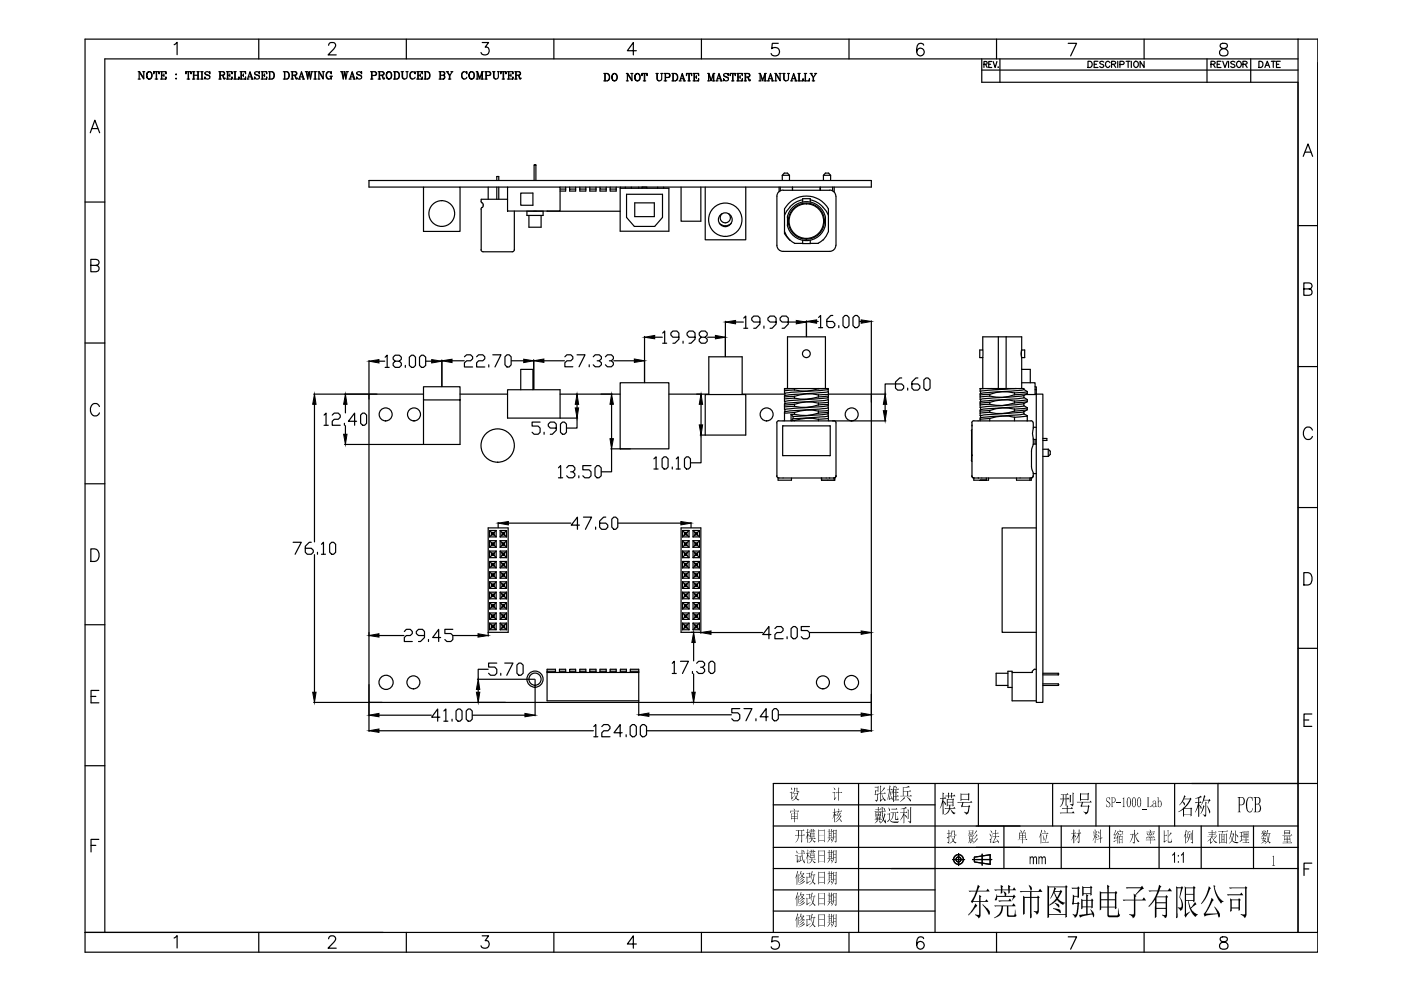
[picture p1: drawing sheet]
<svg xmlns="http://www.w3.org/2000/svg" width="297mm" height="210mm" viewBox="0 0 297 210" stroke-linecap="round" stroke-linejoin="round" font-family="sans-serif">
<!-- layer: 9 -->
<g fill="none" stroke="#000" stroke-width=".25">
<path d="M89.8 39.7h7.7v9.4h-7.7zM103.5 39.7v2.5M105.3 38.3v-.9h.4v.9M105.3 39.7v2.5M105.7 39.7v2.5M107.6 39.7h11.1v5h-11.1zM113.2 35h.4M113.6 35h-.4v3.3M113.6 35v3.3M119.9 39.7v.8h-1.2M120.8 39.7v.4M122 39.7v.8h-1.2v-.4h1.2"/>
<path d="M122.9 39.7v.8h1.3v-.8M125.1 39.7v.8h1.3v-.8M127.2 39.7v.4h1.3M128.5 39.7v.8h-1.3v-.4M129.4 39.7v.8h1.2v-.8M131.5 39.7v9.3h10.3v-9.1h-10.3M132.6 39.7v.2M133.9 39.7v.2M135.4 39.7v.2M136.1 39.9v-.2h1.1v.2M139.4 39.7v.2M140.7 39.7v.2"/>
<path d="M144.4 39.7v7.2h4.2v-7.2M149.5 39.7v11.1h8.6v-11.1M102 42.7l.2 .3M102 52.9v.3l.4 .2M102 44.4v8.6M102.2 44l-.2 .3M102.2 43l.2 .4M102.4 43.4l-.2 .6M107.6 42.2h-5.6v.5M109.1 44.7l-.1 8.5-.4 .2h-6.2M110.4 40.9h2.6v2.6h-2.6zM111.7 44.8h3.4v.9h-3.4z"/>
<path d="M112.1 45.7v2.5h2.6v-2.5M113.2 44.7v.1M113.6 44.7v.1M116 44.7l15.5 .1M118.7 40.1h1.2M122.9 40.1h1.3M125.1 40.1h1.3M129.4 40.1h1.2M132.8 41.2h7.7v4.9l-1.7 1.9h-4.3l-1.7-1.9zM134.6 43h4.1v2.9h-4.1zM152.5 47.3a1.71 1.71 0 0 0 2.5 0M153.1 45.3a1.08 1.08 0 0 0-.1 1.6 1.08 1.08 0 0 0 1.6 0 1.08 1.08 0 0 0-.2-1.6"/>
<path d="M216.6 78.3h1.8v2.9M89.8 84.8v9.4h7.7v-12.2h-7.7v2.8h7.7M107.6 82.6h11.1v6h-11.1zM110.4 82.6v-4.3h2.6v4.3M131.5 81.2h10.3v14h-10.3zM149.5 83.7h8.6v8.5h-8.6zM150.3 83.7v-8.1h7.1v8.1M216.6 81.2h2.9v2.5M217.4 83.7h2.3M219.5 82h.2v.6M219.5 82.6h.2M219.7 82.6v1h-.2"/>
<path d="M103.5 111.9h4.2v22.2h-4.2zM103.8 116.8l.4 .5v.5M103.8 114.6h1.4M103.8 113.8h1.4M103.8 116.8h1.4M103.8 119h1.4M103.8 112.5h1.4M103.8 116h1.4M103.8 118.2h1.4M103.8 119l.6 .6M103.8 112.5v1.3M103.8 114.6v1.4"/>
<path d="M103.8 116.8v1.4M103.8 119v1.4M103.8 112.5l.6 .6M103.8 114.6l.4 .5M104.2 115.1h.6M104.2 115.1v.5h.6M104.2 117.8h.6M104.2 117.8l-.4 .4M104.2 115.1l.2 .2M104.4 113.2h.2M104.4 117.4h.2M104.4 115.3h.2"/>
<path d="M104.4 117.6h.2M104.4 119.8h.2M104.4 113.1h.2M104.4 115.4h.2M104.4 119.6h.2M104.4 113.1v.1M104.4 115.3v.1M104.4 117.4v.2M104.4 119.6v.2M104.4 115.4l-.6 .6M104.4 119.8l-.6 .6M104.4 117.6l-.2 .2"/>
<path d="M104.4 113.2l-.6 .6M104.6 117.4l.2-.1v.5M104.6 115.4l.2 .2M104.6 113.1v.1M104.6 115.3v.1M104.6 117.4v.2M104.6 119.6v.2M104.6 117.6l.2 .2M104.6 119.8l.2 .2M104.6 113.2l.2 .2M104.8 112.9h-.6v.5h.6M104.8 119.5h-.6v.5h.6"/>
<path d="M104.8 115.1l-.2 .2M104.8 112.9v.5M104.8 115.1v.5M104.8 119.5v.5M104.8 120l.4 .4M104.8 112.9l-.2 .2M104.8 119.5l-.2 .1M104.8 115.6l.4 .4M104.8 113.4l.4 .4M104.8 117.8l.4 .4M105.2 116.8l-.4 .5h-.6l.2 .1M105.2 112.5v1.3"/>
<path d="M105.2 114.6v1.4M105.2 116.8v1.4M105.2 119v1.4M105.2 112.5l-.4 .4M105.2 119l-.4 .5M105.2 114.6l-.4 .5M106 114.6h1.4M106 113.8h1.4M106 116.8h1.4M106 119h1.4M106 112.5h1.4M106 116h1.4"/>
<path d="M106 118.2h1.4M106 112.5v1.3M106 114.6v1.4M106 116.8v1.4M106 119v1.4M106 112.5l.6 .6M106 116.8l.6 .6M106 119l.6 .6M106 114.6l.5 .5M106.5 117.8v-.5h.5v.5M106.5 112.9h.5v.5h-.5zM106.5 119.5h.5v.5h-.5z"/>
<path d="M106.5 115.1h.5M106.5 115.1v.5h.5v-.5M106.5 117.8h.5M106.5 115.1l.1 .2M106.5 117.8l-.5 .4M106.6 117.6l.4 .2M106.6 113.2h.2M106.6 117.4h.2M106.6 115.3h.2M106.6 119.8h.2M106.6 113.1h.2M106.6 115.4h.2"/>
<path d="M106.6 113.2l-.6 .6M106.6 117.6l-.1 .2M106.6 119.8l-.6 .6M106.6 115.4l-.6 .6M106.6 113.1v.1M106.6 115.3v.1M106.6 117.4v.2M106.8 119.6h-.2v.2M106.8 113.2l.6 .6M106.8 119.8l.6 .6M106.8 113.1v.1M106.8 115.3v.1"/>
<path d="M106.8 117.4v.2M106.8 119.6v.2M106.8 115.4l.6 .6M107 117.8l.4 .4M107 115.1l-.2 .2M107.4 112.5v1.3M107.4 114.6v1.4M107.4 116.8v1.4M107.4 119v1.4M107.4 112.5l-.6 .6M107.4 116.8l-.6 .6M107.4 119l-.6 .6"/>
<path d="M107.4 114.6l-.4 .5M144.4 111.9h4.2v22.2h-4.2zM144.7 112.5v1.3M144.7 114.6v1.4M144.7 116.8v1.4M144.7 119v1.4M144.7 119l.6 .6M144.7 116.8l.6 .6M144.7 114.6h1.4M144.7 112.5l.6 .6M144.7 113.8h1.4M144.7 116.8h1.4"/>
<path d="M144.7 114.6l.4 .5M144.7 119h1.4M144.7 112.5h1.4M144.7 116h1.4M144.7 118.2h1.4M145.1 115.1h.5v.5h-.5zM145.1 117.8l-.4 .4M145.1 115.1l.2 .2M145.3 113.2l-.6 .6M145.3 119.8l-.6 .6M145.3 113.1v.1M145.3 115.3v.1"/>
<path d="M145.3 117.4v.2M145.3 119.6v.2M145.3 113.2h.2M145.3 117.4h.2M145.3 115.3h.2M145.3 115.4l-.6 .6M145.3 117.6h.2M145.3 119.8h.2M145.3 117.6l-.2 .2M145.3 113.1h.2M145.3 115.4h.2M145.3 119.6h.2"/>
<path d="M145.5 115.4l.6 .6M145.5 119.8l.1 .2M145.5 117.6l.6 .6M145.5 113.2l.1 .2M145.5 113.1v.1M145.5 115.3v.1M145.5 117.4v.2M145.5 119.6v.2M145.6 112.9h-.5v.5h.5M145.6 117.3h-.5v.5M145.6 119.5h-.5v.5h.5M145.6 112.9l-.1 .2"/>
<path d="M145.6 119.5l-.1 .1M145.6 112.9v.5M145.6 117.3v.5h-.5M145.6 119.5v.5M145.6 113.4l.5 .4M145.6 117.3l-.1 .1M145.6 120l.5 .4M146.1 112.5v1.3M146.1 114.6v1.4M146.1 116.8v1.4M146.1 119v1.4M146.1 112.5l-.5 .4"/>
<path d="M146.1 119l-.5 .5M146.1 114.6l-.6 .7M146.1 116.8l-.5 .5M146.9 112.5v1.3M146.9 114.6v1.4M146.9 116.8v1.4M146.9 119v1.4M146.9 119l.6 .6M146.9 116.8l.6 .6M146.9 114.6h1.4M146.9 113.8h1.4M146.9 116.8h1.4"/>
<path d="M146.9 112.5l.6 .6M146.9 119h1.4M146.9 112.5h1.4M146.9 116h1.4M146.9 118.2h1.4M146.9 114.6l.5 .5M147.4 112.9h.5v.5h-.5zM147.4 115.1v.5h.5v-.5M147.4 117.8v-.5h.5v.5M147.4 119.5h.5v.5h-.5zM147.4 115.1l.1 .2M147.4 115.1h.5"/>
<path d="M147.4 117.8l-.5 .4M147.4 117.8h.5M147.5 113.1v.1M147.5 115.3v.1M147.5 117.4v.2M147.5 119.6v.2M147.5 113.2h.2M147.5 113.2l-.6 .6M147.5 119.8l-.6 .6M147.5 117.4h.2M147.5 115.4l-.6 .6M147.5 115.3h.2"/>
<path d="M147.5 117.6h.2M147.5 119.8h.2M147.5 117.6l-.1 .2M147.5 113.1h.2M147.5 115.4h.2M147.5 119.6h.2M147.7 113.1v.1M147.7 115.3v.1M147.7 117.4v.2M147.7 119.6v.2M147.7 119.8l.6 .6M147.7 117.6l.2 .2"/>
<path d="M147.7 115.4l.6 .6M147.7 113.2l.6 .6M147.9 115.1l-.2 .2M147.9 117.8l.4 .4M148.3 112.5v1.3M148.3 114.6v1.4M148.3 116.8v1.4M148.3 119v1.4M148.3 112.5l-.6 .6M148.3 119l-.6 .6M148.3 114.6l-.4 .5M148.3 116.8l-.6 .6"/>
<path d="M219.7 111.9h-7.2v22.2h7.2M103.8 130h1.4M103.8 124.8h1.4M103.8 123.4h1.4M103.8 132.1h1.4M103.8 125.6h1.4M103.8 121.2h1.4M103.8 131.3h1.4M103.8 120.4h1.4M103.8 129.1h1.4M103.8 127h1.4M103.8 127.8h1.4"/>
<path d="M103.8 122.6h1.4M103.8 125.6l.6 .6M103.8 121.2v1.4M103.8 123.4v1.4M103.8 125.6v1.4M103.8 127.8v1.3M103.8 130v1.3M103.8 132.1v1.4M103.8 127.8l.6 .6M103.8 130l.6 .6M103.8 132.1l.4 .4M103.8 121.2l.6 .6"/>
<path d="M103.8 123.4l.4 .4M104.2 132.5v.6h.6l.4 .4h-1.4M104.2 132.5h.6v.6l-.2-.2M104.2 123.8h.6M104.2 126.5h.6M104.2 123.8v.5h.6M104.2 126.5l-.4 .5M104.2 132.5l.2 .3M104.2 123.8l.2 .2M104.4 132.8h.2v.1M104.4 128.5h.2M104.4 122h.2"/>
<path d="M104.4 124.2h.2M104.4 126.3h.2M104.4 121.8h.2M104.4 130.7h.2M104.4 126.2h.2M104.4 132.9h.2M104.4 130.6h.2M104.4 124h.2M104.4 128.4h.2M104.4 132.9l-.6 .6M104.4 121.8v.2M104.4 124v.2"/>
<path d="M104.4 126.2v.1M104.4 128.4v.1M104.4 130.6v.1M104.4 132.8v.1M104.4 122l-.6 .6M104.4 124.2l-.6 .6M104.4 130.7l-.6 .6M104.4 128.5l-.6 .6M104.4 126.3l-.2 .2M104.6 126.3l.2 .2M104.6 121.8v.2M104.6 124v.2"/>
<path d="M104.6 126.2v.1M104.6 128.4v.1M104.6 130.6v.1M104.6 130.7l.2 .2M104.6 128.5l.2 .2M104.6 124.2l.2 .1M104.6 122l.2 .2M104.8 128.2h-.6v.5h.6M104.8 121.7h-.6v.5h.6M104.8 126h-.6v.5M104.8 130.4h-.6v.5h.6M104.8 121.7v.5"/>
<path d="M104.8 123.8v.5M104.8 126v.5M104.8 128.2v.5M104.8 130.4v.5M104.8 126l-.2 .2M104.8 121.7l-.2 .1M104.8 130.9l.4 .4M104.8 128.7l.4 .4M104.8 123.8l-.2 .2M104.8 122.2l.4 .4M104.8 124.3l.4 .5M104.8 130.4l-.2 .2"/>
<path d="M104.8 128.2l-.2 .2M104.8 126.5l.4 .5M105.2 121.2v1.4M105.2 123.4v1.4M105.2 125.6v1.4M105.2 127.8v1.3M105.2 130v1.3M105.2 132.1v1.4M105.2 132.1l-.6 .7M105.2 123.4l-.4 .4M105.2 121.2l-.4 .5M105.2 127.8l-.4 .4"/>
<path d="M105.2 130l-.4 .4M105.2 125.6l-.4 .4M106 130h1.4M106 124.8h1.4M106 123.4h1.4M106 133.5h1.4M106 132.1h1.4M106 125.6h1.4M106 121.2h1.4M106 131.3h1.4M106 120.4h1.4M106 129.1h1.4"/>
<path d="M106 127h1.4M106 127.8h1.4M106 122.6h1.4M106 132.1l.5 .4M106 121.2v1.4M106 123.4v1.4M106 125.6v1.4M106 127.8v1.3M106 130v1.3M106 132.1v1.4M106 121.2l.6 .6M106 130l.5 .4"/>
<path d="M106 127.8l.6 .6M106 125.6l.6 .6M106 123.4l.5 .4M106.5 128.2h.5v.5h-.5zM106.5 123.8h.5M106.5 126.5h.5M106.5 121.7h.5v.5h-.5zM106.5 126.5v-.5h.5v.5M106.5 130.4h.5v.5h-.5zM106.5 123.8v.5h.5v-.5M106.5 132.5v.6h.5v-.6M106.5 132.5h.5"/>
<path d="M106.5 130.4l.1 .2M106.5 126.5l-.5 .5M106.5 123.8l.1 .2M106.5 132.5l.1 .3M106.6 128.5h.2M106.6 122h.2M106.6 124.2h.2M106.6 126.3h.2M106.6 121.8h.2M106.6 130.7h.2M106.6 132.8h.2M106.6 126.2h.2"/>
<path d="M106.6 132.9h.2M106.6 130.6h.2M106.6 124h.2M106.6 128.4h.2M106.6 130.7l-.6 .6M106.6 124.2l-.6 .6M106.6 121.8v.2M106.6 124v.2M106.6 126.2v.1M106.6 128.4v.1M106.6 130.6v.1M106.6 132.8v.1"/>
<path d="M106.6 126.3l-.1 .2M106.6 122l-.6 .6M106.6 128.5l-.6 .6M106.6 132.9l-.6 .6M106.8 122l.6 .6M106.8 130.7l.6 .6M106.8 121.8v.2M106.8 124v.2M106.8 126.2v.1M106.8 128.4v.1M106.8 130.6v.1M106.8 132.8v.1"/>
<path d="M106.8 132.9l.6 .6M106.8 124.2l.6 .6M106.8 128.5l.6 .6M106.8 126.3l.2 .2M107 128.2l.4-.4v1.3M107 123.8l-.2 .2M107 132.5l-.2 .3M107 126.5l.4 .5M107 128.2l-.2 .2M107.4 130l-.6 .6M107.4 121.2v1.4M107.4 123.4v1.4"/>
<path d="M107.4 125.6v1.4M107.4 130v1.3M107.4 132.1v1.4M107.4 125.6l-.6 .6M107.4 121.2l-.6 .6M107.4 132.1l-.4 .4M107.4 123.4l-.4 .4M144.7 130h1.4M144.7 124.8h1.4M144.7 121.2l.6 .6M144.7 121.2v1.4M144.7 123.4v1.4"/>
<path d="M144.7 125.6v1.4M144.7 127.8v1.3M144.7 130v1.3M144.7 132.1v1.4M144.7 123.4h1.4M144.7 133.5h1.4M144.7 130l.6 .6M144.7 132.1h1.4M144.7 127.8l.6 .6M144.7 132.1l.4 .4M144.7 125.6h1.4M144.7 121.2h1.4"/>
<path d="M144.7 125.6l.6 .6M144.7 123.4l.4 .4M144.7 131.3h1.4M144.7 120.4h1.4M144.7 129.1h1.4M144.7 127h1.4M144.7 127.8h1.4M144.7 122.6h1.4M145.1 123.8v.5h.5M145.1 132.5v.6h.5M145.1 123.8h.5v.5M145.1 132.5l.2 .3"/>
<path d="M145.1 126.5l-.4 .5M145.1 123.8l.2 .2M145.1 132.5h.5M145.3 128.5h.2M145.3 122h.2M145.3 132.9l-.6 .6M145.3 121.8v.2M145.3 124v.2M145.3 126.2v.1M145.3 128.4v.1M145.3 130.6v.1M145.3 132.8v.1"/>
<path d="M145.3 124.2h.2M145.3 128.5l-.6 .6M145.3 122l-.6 .6M145.3 126.3h.2M145.3 121.8h.2M145.3 130.7h.2M145.3 124.2l-.6 .6M145.3 132.8h.2M145.3 126.2h.2M145.3 132.9h.2M145.3 130.6h.2M145.3 124h.2"/>
<path d="M145.3 126.3l-.2 .2M145.3 128.4h.2M145.3 130.7l-.6 .6M145.5 122l.1 .2M145.5 130.7l.1 .2M145.5 128.5l.1 .2M145.5 121.8v.2M145.5 124v.2M145.5 126.2v.1M145.5 128.4v.1M145.5 130.6v.1M145.5 132.8v.1"/>
<path d="M145.5 126.3l.6 .7M145.5 124.2l.1 .1M145.5 132.9l.1 .2M145.6 121.7h-.5v.5h.5M145.6 126h-.5v.5M145.6 128.2h-.5v.5h.5M145.6 130.4h-.5v.5h.5M145.6 132.5l-.1 .3M145.6 128.2l-.1 .2M145.6 121.7l-.1 .1M145.6 121.7v.5M145.6 126v.5h-.5"/>
<path d="M145.6 128.2v.5M145.6 130.4v.5M145.6 132.5v.6M145.6 122.2l.5 .4M145.6 130.9l.5 .4M145.6 128.7l.5 .4M145.6 124.3l.5 .5M145.6 126l-.1 .2M145.6 130.4l-.1 .2M145.6 133.1l.5 .4M146.1 125.6l-.5 .4M146.1 121.2v1.4"/>
<path d="M146.1 123.4v1.4M146.1 125.6v1.4M146.1 127.8v1.3M146.1 130v1.3M146.1 132.1v1.4M146.1 130l-.5 .4M146.1 123.4l-.6 .6M146.1 127.8l-.5 .4M146.1 121.2l-.5 .5M146.1 132.1l-.5 .4M146.9 121.2v1.4M146.9 123.4v1.4"/>
<path d="M146.9 125.6v1.4M146.9 127.8v1.3M146.9 130v1.3M146.9 132.1v1.4M146.9 130h1.4M146.9 124.8h1.4M146.9 121.2l.6 .6M146.9 123.4h1.4M146.9 133.5h1.4M146.9 132.1h1.4M146.9 130l.6 .6M146.9 125.6h1.4"/>
<path d="M146.9 121.2h1.4M146.9 132.1l.5 .4M146.9 127.8l.6 .6M146.9 131.3h1.4M146.9 125.6l.6 .6M146.9 120.4h1.4M146.9 123.4l.5 .4M146.9 129.1h1.4M146.9 127h1.4M146.9 127.8h1.4M146.9 122.6h1.4M147.4 121.7h.5v.5h-.5z"/>
<path d="M147.4 123.8v.5h.5v-.5M147.4 126.5v-.5h.5v.5M147.4 128.2h.5v.5h-.5zM147.4 130.4h.5v.5h-.5zM147.4 132.5v.6h.5v-.6M147.4 123.8h.5M147.4 126.5h.5M147.4 123.8l.1 .2M147.4 132.5l.1 .3M147.4 132.5h.5M147.4 126.5l-.5 .5M147.5 121.8v.2"/>
<path d="M147.5 124v.2M147.5 126.2v.1M147.5 128.4v.1M147.5 130.6v.1M147.5 132.8v.1M147.5 128.5h.2M147.5 122h.2M147.5 130.7l-.6 .6M147.5 124.2h.2M147.5 126.3l-.1 .2M147.5 122l-.6 .6M147.5 132.9l-.6 .6"/>
<path d="M147.5 126.3h.2M147.5 121.8h.2M147.5 130.7h.2M147.5 132.8h.2M147.5 126.2h.2M147.5 132.9h.2M147.5 124.2l-.6 .6M147.5 130.6h.2M147.5 128.5l-.6 .6M147.5 124h.2M147.5 128.4h.2M147.7 121.8v.2"/>
<path d="M147.7 124v.2M147.7 126.2v.1M147.7 128.4v.1M147.7 130.6v.1M147.7 132.8v.1M147.7 122l.6 .6M147.7 130.7l.6 .6M147.7 132.9l.6 .6M147.7 128.5l.6 .6M147.7 126.3l.2 .2M147.7 124.2l.6 .6M147.9 126.5l.4 .5"/>
<path d="M147.9 123.8l-.2 .2M147.9 132.5l-.2 .3M148.3 127.8l-.6 .6M148.3 130l-.6 .6M148.3 121.2v1.4M148.3 123.4v1.4M148.3 125.6v1.4M148.3 127.8v1.3M148.3 130v1.3M148.3 132.1v1.4M148.3 125.6l-.6 .6M148.3 121.2l-.6 .6"/>
<path d="M148.3 132.1l-.4 .4M148.3 123.4l-.4 .4M116 142.3h1.8M116 142.6h19.4M117.8 142.6v-.7h-1.8v6.7h19.4v-6.7h-1.8v.7M118.6 142.6v-.7h1.3v.7M118.6 142.3h1.3M120.8 142.3v-.4h1.2v.7M120.8 142.3v.3M120.8 142.3h1.2M122.9 142.6v-.7h1.3v.7M122.9 142.3h1.3"/>
<path d="M125.1 142.6v-.7h1.3v.7M125.1 142.3h1.3M127.2 142.6v-.7h1.3v.7M127.2 142.3h1.3M129.4 142.6v-.7h1.2v.7M129.4 142.3h1.2M131.5 142.6v-.7h1.3v.7M131.5 142.3h1.3M133.6 142.3h1.8M213.7 142.7h-2.5v2.6h2.5M214.6 142.6v-.3h-.9v3.5h.9M219.7 141.9h-.4l-.4 .4v.3h-4.3v6h5.1"/>
<path d="M221.1 145h3.3v.3M221.1 142.7h3.3M221.1 145.3h3.3M221.1 143.1h3.3M224.4 142.7v.4zM224.4 145v.3"/>
<circle cx="93.7" cy="45.3" r="2.73"/>
<circle cx="153.8" cy="46.6" r="1.46"/>
<circle cx="153.8" cy="46.6" r="3.5"/>
<circle cx="105.5" cy="94.5" r="3.5"/>
<circle cx="113.4" cy="144" r="1.71"/>
<circle cx="113.4" cy="144" r="1.29"/>
</g>
<!-- layer: 21 -->
<g fill="none" stroke="#000" stroke-width=".25">
<path d="M165.2 39.7v.9M165.4 39.7v.8M165.9 37.2l.4-.5h.7l.4 .5M165.9 37.2v1.1M165.9 37.2h1.5M167.4 37.2v1.1M168 39.7v.6M173.9 39.7v.6M174.6 37.2v1.1M174.6 37.2l.4-.5h.7l.4 .5M174.6 37.2h1.5M176.1 37.2v1.1"/>
<path d="M176.5 39.7v.8M176.9 39.7v1M166 40.3a1.29 1.29 0 0 0-1.3 1.3v10.4M166 40.3h9.9M166.3 49.1l1.1 1.8-1.1-1.4zM166.3 45.6v3.5M166.9 47.7a4.1 4.1 0 0 0 4.1 3.3 4.1 4.1 0 0 0 4-3.3M166.9 46a4.1 4.1 0 0 1 4.9-3.2 4.1 4.1 0 0 1 3.2 5M167 46.1v1.7M167.4 50.8l1 .8M167.5 43.9l-.7 .8-.5 .9M168.4 51.6h5.1"/>
<path d="M170.1 42.4l-1.4 .5-1.2 1M170.2 42.8v-.7h1.6v.7M170.2 50.9v.7M171.8 42.4a5.4 5.4 0 0 1 3.8 3.2v3.5l-1.1 1.8M171.8 50.9v.7M174.5 50.8l-1 .8M175.6 45.6v-1.3a5.4 5.4 0 0 0-9.3 0v1.3M175.9 40.3a1.29 1.29 0 0 1 1.3 1.3M177.2 52a1.29 1.29 0 0 1-1.3 1.3h-9.9a1.29 1.29 0 0 1-1.3-1.3M177.2 41.6v10.4M208.4 74.2v-2.8h8.2v2.8h.7v1.6h-.7M208.4 74.2v1.6"/>
<path d="M208.4 75.8v6.6M208.4 74.2h-.7v1.6h.7M211.7 71.4v11M213.3 71.4v11M216.6 75.6v-1.4v1.6M216.6 75.8v6.6M164.7 89.7v11.3M165.1 89.2l-.4 .2v.2M165.1 89.2h11.7M165.9 90.3h10.1v6.3h-10.1zM166.3 84.6l.1 .5M166.3 82.8l.1 .6"/>
<path d="M166.3 86.3l.1 .6M166.3 85.6v.3M166.3 82.5v.3M166.3 84.2v.4M166.3 85.9v.4M166.3 87.6v1.6M166.4 83.9l-.1 .3M166.4 86.9v.4M166.5 87.3l-.2 .3M166.5 85.6h-.2M167 82.4v-11h8v11M167.4 82.4l-1.1 .1"/>
<path d="M167.4 82.4h1M167.7 87.9v1.3M167.7 87.9l.4 .4M168.1 88.3v.5M168.1 88.8l-.4 .4M168.4 82.4h5.1M168.4 82.7l-2.1 .1M168.4 84.4l-2.1 .2M168.4 84l-2.1 .2M168.4 86.1l-2.1 .2M168.4 87.5l-2.1 .1M168.4 85.7l-2.1 .2"/>
<path d="M168.4 82.4v.3M168.4 84v.4M168.4 85.7v.4M168.4 87.5v.3M168.4 89.2h.1M168.4 89.2h-.7M168.4 87.8l-.7 .1M173.5 82.4a8.7 8.7 0 0 1-5.1 .3M173.5 87.2a9.2 9.2 0 0 0-5.1 .3M173.5 87.6a8.7 8.7 0 0 1-5.1 .2M173.5 84.2a9.7 9.7 0 0 1-5.1 .2M173.5 88.9a9.7 9.7 0 0 0-5.1 .3"/>
<path d="M173.5 85.5a8.7 8.7 0 0 0-5.1 .2M173.5 85.9a9.2 9.2 0 0 1-5.1 .2M173.5 83.7a9.2 9.2 0 0 0-5.1 .3M173.5 83.7v.5M173.5 85.5v.4M173.5 87.2v.4M173.5 88.9v.3M173.5 82.4h1M174.5 82.4h1.1l-.1 .2M174.5 82.4h-1M175.6 82.6l-8.9 .7-.3 .1v.5M175.6 84.3l-3.1 .3a27.8 27.8 0 0 0-6.1 .5"/>
<path d="M175.6 87.7l-1.7 .3-5.8 .3M175.6 86.4v.6M175.6 88.2v.5M175.6 83v.6M175.6 84.8v.5M175.6 88.2l-.7 .1-6.8 .5M175.6 86.4l-1.9 .3-7.3 .6M175.6 84.8l-9.2 .8v-.5M175.6 83l-9.2 .9M175.6 82.6v.4M175.6 84.3v.5M175.6 86v.4"/>
<path d="M175.6 87.7v.5M175.6 83.6l-2.1 .1M175.6 85.3l-2.1 .2M175.6 87l-2.1 .2M175.6 88.7l-2.1 .2M175.6 84l-2.1 .2M175.6 85.7l-2.1 .2M175.6 87.4l-2.1 .2M175.6 85.7v.3l-1 .2-6.3 .4-1.9 .3M175.6 83.6v.6l-.1 .1M175.6 85.3v.4M175.6 87v.7"/>
<path d="M175.6 88.7v.5M175.6 87.7l-.1 .1M176.8 89.2l.2 .1 .2 .3M177.2 89.7v11.3M206.1 91.1v6.7M206.1 90.3h.1M206.1 96.6h.1M206.1 89.7v11.3l.4 .3-.4-.2-.1-.2M206.5 89.2l-.4 .2-.1 .2M206.5 89.2h12.1M207.8 88.1h.1M207.8 86.4h.1"/>
<path d="M207.8 84.7h.1M207.8 82.9l.1 .1M207.8 82.4v.5M207.8 87v.2M207.8 87.6v.5M207.8 84.2v.5M207.8 88.6v.3M207.8 85.2v.3M207.8 85.9v.5M207.8 83.5v.2M207.8 83.7v.5M207.8 85.5v.4"/>
<path d="M207.8 87.2v.4M207.8 88.9v.3M207.9 84.7v.5M207.9 88.6h-.1M207.9 83.4l-.1 .1M208 86.8l-.2 .2M208.5 82.4h1.8a9 9 0 0 0 3.4 0M208.5 82.4h-.7M209.8 83.6l-2 .1M209.8 85.3l-2 .2M209.8 87l-2 .2M209.8 88.7l-2 .2"/>
<path d="M209.8 84l-2 .2M209.8 85.7l-2 .2M209.8 87.4l-2 .2M209.8 83.6v.4M209.8 85.3v.4M209.8 87v.4M209.8 88.7v.5M210.3 82.4h3.4M213.7 82.4h1.7M215.1 88.5l2.7-.3v1M215.1 86.7a8.8 8.8 0 0 0-5.3 .3M215.1 85l2.7-.2v.3"/>
<path d="M215.1 85.4l2.7-.2-.8 .4M215.1 83.7a8.8 8.8 0 0 1-5.3 .3M215.1 85.4a8.8 8.8 0 0 1-5.3 .3M215.1 87.2a9.2 9.2 0 0 1-5.3 .2M215.1 88.5a9.3 9.3 0 0 0-5.3 .2M215.1 83.3a8.8 8.8 0 0 0-5.3 .3M215.1 85a9.3 9.3 0 0 0-5.3 .3M215.1 83.3v.4M215.1 85v.4M215.1 86.7v.5M215.1 88.5v.7M215.4 82.4l-7.3 .5-.2 .1v.4l9.2-.8"/>
<path d="M215.4 82.4h1.7v.2M217 83.9l-3 .3a27.8 27.8 0 0 0-6.1 .5M217 85.6l-8.8 .7-.3 .1v.5l9.2-.9M217 87.3l-9.1 .8M217.1 87.8l-9.2 .8v-.5M217.1 83.9v.4l-.4 .1-6.5 .5-2.4 .3M217.1 85.6v.4M217.1 87.3v.5M217.1 82.6l.7 .4M217.1 84.3l.7 .4M217.1 86l.7 .4M217.1 87.8l.7 .3"/>
<path d="M217.8 83.4l-2.7 .3M217.8 83l-2.7 .3M217.8 86.4l-2.7 .3M217.8 86.9l-2.7 .3M217.8 83v.4M217.8 86.4v.5M217.8 83.4l-.8 .5M217.8 86.9l-.8 .4M218.6 89.2l.2 .1 .2 .3M219.1 89.7v1.1a3.5 3.5 0 0 0 0 2.2 4.1 4.1 0 0 1-.4 2.2v3.7l.4 1.4v.6l-.2 .3-.2 .1M219.1 94.1h.6M219.1 93.2h.6"/>
<path d="M219.1 90.6h.6M219.5 93.2v.9M221.1 93h.9v.4h-.9M221.1 96.8h1.2M221.1 95.3h1.2M222.3 95.3v1.5M222.3 95.3l.4 .4v.7l-.4 .4M164.7 100.9l.2 .4h.2h11.9v.5h-2.8v-.5M165 101.3v.5h2.8v-.5M174.2 101.3v.5M176.8 101.3h.2l.2-.4-.1 .4zM176.9 101.3v.5"/>
<path d="M209.1 101.3v.5h.5v-.5M215.5 101.3v.5h3.2v-.5M218.4 101.3v.5M218.6 101.3h-12.1v.5h2.6h-1.3M218.6 101.3h.1M219 100.9v.2l-.4 .2M219.1 100.4h.6"/>
<circle cx="171" cy="46.9" r="3.7"/>
<circle cx="171" cy="46.9" r="3.8"/>
<circle cx="171" cy="75" r=".83"/>
</g>
<path d="M174.2 101.8h2.7" fill="none" stroke="#000" stroke-width=".21"/>
<!-- layer: 8 -->
<g fill="none" stroke="#000" stroke-width=".25">
<path d="M89.8 39.7h-11.6v-1.4h106.5v1.4h-66M97.5 39.7h10.1M89.8 83.6h-11.6v65.3h106.5v-65.3h-9.1M97.5 83.6h10.1M118.7 83.6h12.8M141.8 83.6h8.5M157.4 83.6h9M219.7 83.6h1.4v65.3h-1.4z"/>
<circle cx="81.8" cy="87.9" r="1.38"/>
<circle cx="87.8" cy="87.9" r="1.38"/>
<circle cx="162.5" cy="87.9" r="1.38"/>
<circle cx="180.6" cy="87.9" r="1.38"/>
<circle cx="81.9" cy="144.7" r="1.5"/>
<circle cx="87.7" cy="144.7" r="1.38"/>
<circle cx="174.5" cy="144.7" r="1.38"/>
<circle cx="180.5" cy="144.7" r="1.5"/>
</g>
<!-- layer: 0 -->
<g fill="none" stroke="#000" stroke-width=".25">
<path d="M78.2 76.5v8.1M80.3 76.6h1.3M81.7 75.7l.4-.4v2.6M81.7 77.9h.8M83.8 76.6l-.4-.4v-.5l.4-.4h.9l.4 .4v.5l-.4 .4h-.9l-.4 .4v.5l.4 .4h.9l.4-.4v-.5l-.4-.4M85.9 77.5v.4M86.8 75.7l.4-.4h.5l.4 .4v1.8l-.4 .4h-.5l-.4-.4zM89.4 75.3h.4l.5 .4v1.8l-.5 .4h-.4l-.5-.4v-1.8zM90.3 76.6h1.2M93.7 76.3v5.7M95.8 76.5h2.6M98.5 75.6l.4-.4h.9l.4 .4v.5l-.4 .4h-.9l-.4 .4v.9h1.7"/>
<path d="M101 75.6l.5-.4h.9l.4 .4v.5l-.4 .4h-.9l-.5 .4v.9h1.8M103.6 77.3v.5M104.5 75.2h1.7l-1.3 2.6M107.5 75.2h.5l.4 .4v1.7l-.4 .5h-.5l-.4-.5v-1.7zM108.5 76.5h2.5M113.2 76.3v6.3M115.3 76.5h4.4M119.8 75.6l.4-.4h.8l.5 .4v.5l-.5 .4h-.8l-.4 .4v.9h1.7M122.3 75.2h1.7l-1.2 2.6M124.9 77.3v.5M125.8 75.6l.4-.4h.8l.5 .4v.5l-.5 .4h-.4M127 76.5l.5 .4v.4l-.5 .5h-.8l-.4-.5"/>
<path d="M128.4 75.6l.4-.4h.8l.4 .4v.5l-.4 .4h-.4M129.6 76.5l.4 .4v.4l-.4 .5h-.8l-.4-.5M130.1 76.5h4.4M136.7 71.3v9.8M138.8 71.5h1.6M140.5 70.6l.4-.4v2.6M140.5 72.8h.9M143.9 71.5h-1.2l-.5-.5v-.4l.5-.4h.8l.4 .4v1.3l-.8 .9h-.4M144.8 72.3v.5M147.4 71.5h-1.3l-.4-.5v-.4l.4-.4h.8l.5 .4v1.3l-.9 .9h-.4M148.7 71.5l-.4-.5v-.4l.4-.4h.8l.4 .4v.4l-.4 .5h-.8l-.4 .4v.4l.4 .5h.8l.4-.5v-.4l-.4-.4M150 71.5h1.7"/>
<path d="M153.8 68.1v7.5M156 68.3h1.6M157.7 67.4l.4-.4v2.6M157.7 69.6h.8M161.1 68.3h-1.3l-.4-.4v-.5l.4-.4h.9l.4 .4v1.3l-.8 .9h-.5M162 69.1v.5M164.5 68.3h-1.2l-.5-.4v-.5l.5-.4h.8l.4 .4v1.3l-.8 .9h-.4M167.1 68.3h-1.3l-.4-.4v-.5l.4-.4h.9l.4 .4v1.3l-.8 .9h-.5M167.2 68.3h1.6M171 68v3.4M173.1 68.2h.4M173.6 67.3l.4-.4v2.6"/>
<path d="M173.6 69.5h.8M176.6 66.9h-.5l-.8 .8v1.3l.4 .5h.9l.4-.5v-.4l-.4-.4h-1.3M177.8 69v.5M179.2 66.9h.4l.4 .4v1.7l-.4 .5h-.4l-.5-.5v-1.7zM180.8 67.3l.5-.4h.4l.5 .4v1.7l-.5 .5h-.4l-.5-.5zM182.2 68.2h.4M184.7 68v17.3M66.5 83.6h13.4M66.7 85.7v29.2M68.7 88l.4-.4v2.6M68.7 90.2h.9M70.4 88l.5-.4h.8l.4 .4v.5l-.4 .4h-.8l-.5 .4v.9h1.7"/>
<path d="M73 89.7v.5M73.1 94.2h16.6M73.2 85.7v1.8M73.2 90.3v1.8M75.6 89.3h-1.7l1.3-1.7v2.6M76.5 88l.4-.4h.4l.4 .4v1.7l-.4 .5h-.4l-.4-.5zM114.5 89.5h-1.7v.8h1.3l.4 .5v.9l-.4 .4h-.9l-.4-.4M115.4 91.7v.4M117.9 90.8h-1.2l-.5-.5v-.4l.5-.4h.8l.4 .4v1.3l-.8 .9h-.4M118.4 99.2l.5-.5v2.6M118.8 88.6h3.7M119.3 89.5h.4l.4 .4v1.8l-.4 .4h-.4l-.5-.4v-1.8z"/>
<path d="M120.1 99.2l.5-.5h.9l.4 .5v.4l-.4 .4h-.5M122.2 83.6h.2M122.3 88.6v2.2h-2.1M122.3 85.7v.8M125.3 98.7h-1.7v.9h1.3l.4 .4v.9l-.4 .4h-.9l-.4-.4M126.6 98.7h.4l.5 .5v1.7l-.5 .4h-.4l-.4-.4v-1.7zM127.4 83.6h2.4M129.5 95.2h4.1M129.7 95.2v4.8h-2.2M129.7 85.7v7.3M138.6 97.3l.5-.4v2.5M138.6 99.4h.9"/>
<path d="M140.4 97.3l.4-.4h.4l.4 .4v1.7l-.4 .4h-.4l-.4-.4zM142.5 99v.4M143.4 97.3l.4-.4v2.5M143.4 99.4h.8M145.1 97.3l.4-.4h.5l.4 .4v1.7l-.4 .4h-.5l-.4-.4zM147.7 83.6h1.1M148.5 92.2h1M148.6 92.2v5.9h-2.1M148.6 85.7v4.4M176.4 89.2h11.4M184.8 83.6h3M187.7 85.7v1.4"/>
<path d="M189.8 81.4h-2.1v2.2M191.2 80.1h-.4l-.9 .9v1.3l.4 .4h.9l.4-.4v-.5l-.4-.4h-1.3M192.4 82.3v.4M194.6 80.1h-.4l-.9 .9v1.3l.5 .4h.8l.4-.4v-.5l-.4-.4h-1.3M195.9 80.6l.4-.5h.5l.4 .5v1.7l-.4 .4h-.5l-.4-.4zM62.1 115h1.8l-1.3 2.5M66 115h-.4l-.9 .8v1.3l.5 .4h.8l.4-.4v-.4l-.4-.5h-1.3M66.7 117.6v29.2M67.3 117.1v.4M68.2 115.4l.4-.4v2.5M68.2 117.5h.8M70.3 115h.4l.5 .4v1.7l-.5 .4h-.4l-.4-.4v-1.7z"/>
<path d="M105.6 110.8v1M107.8 110.9h13.2M118.4 101.3h.9M121.5 100l.4 .5v.4l-.4 .4h-.9l-.5-.4M122.7 100.9v.4M122.9 111.3h-1.8l1.3-1.7v2.6M123.7 109.6h1.7l-1.3 2.6M126.3 111.8v.4M128.4 109.6h-.4l-.9 .9v1.3l.5 .4h.8l.5-.4v-.5l-.5-.4h-1.3M129.7 110.1l.4-.5h.5l.4 .5v1.7l-.4 .4h-.5l-.4-.4zM131.1 110.9h13.3M146.5 110.8v1"/>
<path d="M78.2 134.1v.8M80.3 134.7h5.3M85.7 133.9l.4-.5h.9l.4 .5v.4l-.4 .4h-.9l-.4 .5v.8h1.7M90 134.7h-1.3l-.4-.4v-.4l.4-.5h.9l.4 .5v1.3l-.8 .8h-.5M90.8 135.6v.4M93.4 135.2h-1.7l1.3-1.8v2.6M96 133.4h-1.7v.9h1.3l.4 .4v.9l-.4 .4h-.9l-.4-.4M96.1 134.7h5.2M103.5 134.1v.8M146.6 134.1h.6M147.1 136.2v3.9M148.6 134.1v.2"/>
<path d="M150.7 134.1h11M163.4 134.5h-1.7l1.3-1.7v2.6M164.3 133.3l.4-.5h.9l.4 .5v.4l-.4 .4h-.9l-.4 .4v.9h1.7M166.9 135v.4M167.7 133.3l.5-.5h.4l.4 .5v1.7l-.4 .4h-.4l-.5-.4zM171.6 132.8h-1.7v.9h1.3l.4 .4v.9l-.4 .4h-.9l-.4-.4M171.7 134.1h10.9M184.7 134.1v.2M66.5 148.9h14.5M78.2 145.2v9.9M80.3 154.9h45.5M80.3 151.6h11.1"/>
<path d="M93.3 152.1h-1.8l1.3-1.8v2.6M94.1 150.7l.4-.4v2.6M94.1 152.9h.9M95.8 152.5v.4M96.7 150.7l.4-.4h.4l.5 .4v1.8l-.5 .4h-.4l-.4-.4zM98.8 150.7l.5-.4h.4l.4 .4v1.8l-.4 .4h-.4l-.5-.4zM100.2 151.6h11.1M101.2 148.9h5.9M101.2 144h12.2M101.4 146.2v.6M103.5 141.9h-2.1v2.1M105.3 140.6h-1.7v.8h1.3l.4 .5v.8l-.4 .5h-.9l-.4-.5"/>
<path d="M106.2 142.7v.5M107 140.6h1.8l-1.4 2.6M110 140.6h.4l.5 .4v1.7l-.5 .5h-.4l-.4-.5v-1.7zM113.5 144.1v7.7M125.9 154.1l.4-.5v2.6M125.9 156.2h.8M127.6 154.1l.4-.5h.9l.4 .5v.4l-.4 .4h-.9l-.4 .5v.8h1.7M131.9 155.4h-1.7l1.3-1.8v2.6M132.8 155.8v.4M133.6 154.1l.5-.5h.4l.4 .5v1.7l-.4 .4h-.4l-.5-.4zM135.4 148.6v3.1M135.8 154.1l.4-.5h.4l.5 .5v1.7l-.5 .4h-.4l-.4-.4z"/>
<path d="M137.1 154.9h45.5M137.6 151.6h17.5M142.5 140.6l.5-.4v2.6M142.5 142.8h.9M144.3 140.2h1.7l-1.3 2.6M146.6 148.9h.6M146.8 142.4v.4M147.1 142.9v3.9M147.7 140.6l.4-.4h.9l.4 .4v.5l-.4 .4h-.5M149 141.5l.4 .4v.5l-.4 .4h-.9l-.4-.4M150.3 140.6l.4-.4h.4l.5 .4v1.8l-.5 .4h-.4l-.4-.4zM156.8 150.2h-1.6v.9h1.2l.4 .5v.8l-.4 .4h-.8l-.4-.4"/>
<path d="M157.7 150.2h1.7l-1.2 2.6M160.3 152.4v.4M162.9 152h-1.7l1.2-1.8v2.6M164.2 150.2h.4l.4 .5v1.7l-.4 .4h-.4l-.5-.4v-1.7zM165.1 151.6h17.5M184.7 147.2v7.9"/>
</g>
<g fill="#000" stroke="#000" stroke-width=".21">
<path d="M78.2 76.6l2.1-.4v.8zM91.5 76.2l2.2 .4-2.2 .4zM93.7 76.5l2.1-.3v.7zM111 76.2l2.2 .3-2.2 .4zM113.2 76.5l2.1-.4v.7zM134.5 76.1l2.2 .4-2.2 .3zM136.7 71.5l2.1-.4v.7zM151.7 71.1l2.1 .4-2.1 .3zM153.8 68.3l2.2-.4v.8zM168.8 67.9l2.2 .4-2.2 .4zM171 68.2l2.1-.4v.7zM182.6 67.8l2.1 .4-2.1 .3z"/>
<path d="M66.7 83.6l.3 2.1h-.7zM73.2 83.6l.4 2.1h-.7zM72.9 92.1h.7l-.4 2.1zM122.3 83.6l.4 2.1h-.7zM122 86.5h.7l-.4 2.1zM129.7 83.6l.3 2.1h-.7zM129.3 93h.7l-.3 2.2zM148.6 83.6l.4 2.1h-.7zM148.3 90.1h.7l-.4 2.1zM187.3 87.1h.7l-.3 2.1zM187.7 83.6l.3 2.1h-.7zM105.6 110.9l2.2-.3v.7z"/>
<path d="M144.4 110.6l2.1 .3-2.1 .4zM78.2 134.7l2.1-.3v.7zM101.3 134.4l2.2 .3-2.2 .4zM147.1 134.1l.3 2.1h-.7zM148.6 134.1l2.1-.3v.7zM182.6 133.8l2.1 .3-2.1 .4zM66.3 146.8h.7l-.3 2.1zM78.2 154.9l2.1-.3v.7zM78.2 151.6l2.1-.3v.7zM101 146.8h.7l-.3 2.1zM101.4 144l.3 2.2h-.7zM111.3 151.3l2.2 .3-2.2 .4z"/>
<path d="M135.4 151.6l2.2-.4v.7zM146.7 146.8h.7l-.3 2.1zM182.6 154.6l2.1 .3-2.1 .4zM182.6 151.2l2.1 .4-2.1 .3z"/>
</g>
<!-- layer: v -->
<g fill="none" stroke="#000" stroke-width=".25">
<path d="M18 8.3h261.4v193.6h-261.4zM29.3 15.2h.3l.9 1.4M29.3 16.8h.5M29.5 15.2v1.6M30.3 15.2h.4M30.5 15.2v1.6l-.9-1.4M31.6 15.2a.82 .82 0 0 0-.5 .8 .82 .82 0 0 0 .7 .8 .82 .82 0 0 0 .5-.9 .82 .82 0 0 0-.7-.7 .93 .93 0 0 0 0 1.6M31.8 15.2a.93 .93 0 0 1 0 1.6M32.7 15.2l-.1 .5v-.5h1.1v.5v-.5M32.9 16.8h.5M33.1 15.2v1.6M33.2 15.2v1.6"/>
<path d="M34 15.2h1.2v.5l-.1-.5M34 16.8h1.2v-.5l-.1 .5M34.2 15.2v1.6M34.3 15.2v1.6M34.3 16h.5M34.8 15.7v.6M36.9 9.5l.6-.5v2.6M37.3 15.8h.1zM37.3 16.7h.1zM39.5 15.2l-.1 .5v-.5h1.1v.5l-.1-.5M39.7 16.8h.5M39.9 15.2v1.6"/>
<path d="M40 15.2v1.6M40.8 15.2h.5M40.8 16.8h.5M41 15.2v1.6M41.1 16h.9M41.1 15.2v1.6M41.7 15.2h.5M41.7 16.8h.5M42 15.2v1.6M42.5 15.2h.6M42.5 16.8h.6M42.8 15.2v1.6"/>
<path d="M43.4 15.6l1 .5a.51 .51 0 0 1-.4 .7 .51 .51 0 0 1-.6-.5v.5l.1-.2M44.4 15.4l.1-.2v.5a.54 .54 0 0 0-.5-.5 .54 .54 0 0 0-.6 .4l1.1 .7M46.4 15.2h.9l.3 .2-.1 .5-.8 .1M46.4 16.8h.5M46.6 15.2v1.6M46.7 15.2v1.6M47 16l.3 .1 .3 .6 .1-.1M47.2 16l.2 .7 .2 .1 .1-.2M47.3 15.2l.3 .3-.3 .5M48 15.2h1.2v.5l-.1-.5M48 16.8h1.2v-.5l-.1 .5M48.2 15.2v1.6"/>
<path d="M48.3 16h.4M48.3 15.2v1.6M48.7 15.7v.6M49.6 16.8h1.1v-.5l-.1 .5M49.6 15.2h.5M49.8 15.2v1.6M49.9 15.2v1.6M50.9 15.2h1.2v.5l-.1-.5M50.9 16.8h1.2v-.5l-.1 .5M51.1 15.2v1.6M51.2 16h.4M51.2 15.2v1.6"/>
<path d="M51.6 15.7v.6M52.4 16.8h.4M52.5 16.8l.5-1.6 .6 1.6M52.7 16.3h.6M53 15.4l.5 1.4M53.3 16.8h.4M54 15.6l.9 .4a.51 .51 0 0 1-.3 .8 .51 .51 0 0 1-.6-.5v.5l.1-.2M54.9 8.3v4.2M54.9 15.4l.1-.2v.5a.52 .52 0 0 0-.5-.5 .52 .52 0 0 0-.5 .4l1 .7M55.4 15.2h1.2v.5l-.1-.5M55.4 16.8h1.2v-.5l-.1 .5M55.6 15.2v1.6"/>
<path d="M55.7 16h.4M55.7 15.2v1.6M56.1 15.7v.6M56.9 15.2h.8a.84 .84 0 0 1 .5 .8 .84 .84 0 0 1-.5 .8h-.8M57.2 15.2v1.6M57.7 15.2a.91 .91 0 0 1 0 1.6M60.1 15.2h.7a.84 .84 0 0 1 .6 .8 .84 .84 0 0 1-.6 .8h-.7M60.3 15.2v1.6M60.4 15.2v1.6M60.8 15.2a.91 .91 0 0 1 0 1.6M61.7 15.2h.9l.3 .3-.1 .4-.8 .1M61.7 16.8h.5"/>
<path d="M61.9 15.2v1.6M62 15.2v1.6M62.4 16h.1l.4 .7 .1-.1M62.5 16l.2 .7 .2 .1 .1-.2M62.6 15.2l.3 .3-.1 .3-.2 .2M63.2 16.8h.5M63.4 16.8l.5-1.6 .5 1.6M63.5 16.3h.7M63.9 15.4l.4 1.4M64.1 16.8h.5M64.7 15.2h.5M64.9 15.2l.3 1.6 .3-1.6 .3 1.6 .3-1.6"/>
<path d="M65 15.2l.2 1.2M65.6 15.2l.2 1.2M65.9 15.2h.4M66.5 15.2h.6M66.5 16.8h.6M66.8 15.2v1.6M67.4 15.2h.3l.8 1.4M67.4 16.8h.4M67.6 15.2v1.6M68.3 15.2h.5M68.5 15.2v1.6l-.8-1.4M69.6 15.2a.91 .91 0 0 0 0 1.6"/>
<path d="M69.7 9.6l.1-.4a.89 .89 0 0 1 1.1-.1 .61 .61 0 0 1 .1 .9l-1.4 1.6h1.7M69.9 16.2h.6M70.2 15.4v.3v-.5v.2l-.2-.1a.72 .72 0 0 0-.9 .7 .72 .72 0 0 0 .9 .7l.2-.1M70.2 16.2v.6M72.2 15.2h.6M72.5 15.2l.3 1.6 .2-1.6 .3 1.6 .3-1.6M72.5 15.2l.3 1.2M73.1 15.2l.2 1.2M73.4 15.2h.5M74 16.8h.5M74.2 16.8l.5-1.6 .5 1.6M74.3 16.3h.7"/>
<path d="M74.7 15.4l.4 1.4M74.9 16.8h.4M75.6 15.6l.9 .4a.51 .51 0 0 1-.2 .8 .51 .51 0 0 1-.7-.5v.5l.1-.2M76.6 15.4l.1-.2v.5a.54 .54 0 0 0-.5-.5 .54 .54 0 0 0-.6 .4l1.1 .7M78.6 15.2h.9l.3 .3a.39 .39 0 0 1-.3 .5h-.6M78.6 16.8h.5M78.8 15.2v1.6M78.9 15.2v1.6M79.5 15.2l.3 .3-.1 .4-.2 .1M80.2 15.2h.9l.3 .3-.1 .4-.8 .1M80.2 16.8h.5M80.4 15.2v1.6"/>
<path d="M80.5 15.2v1.6M80.9 16l.5 .7 .1-.1M81 16l.3 .8h.1l.1-.2M81.1 15.2l.3 .3-.3 .5M82.4 15.2a.82 .82 0 0 0-.5 .8 .82 .82 0 0 0 .7 .8 .82 .82 0 0 0 .5-.9 .82 .82 0 0 0-.7-.7 .93 .93 0 0 0 0 1.6M82.6 15.2a.93 .93 0 0 1 0 1.6M83.4 15.2h.8a.84 .84 0 0 1 .5 .8 .84 .84 0 0 1-.5 .8h-.8M83.7 15.2v1.6M84.2 15.2a.87 .87 0 0 1 .4 .8 .87 .87 0 0 1-.4 .8M85 15.2h.6M85.3 15.2v1.1a.53 .53 0 0 0 .5 .5 .53 .53 0 0 0 .5-.5v-1.1M85.3 15.2v1.1l.4 .5"/>
<path d="M86.1 15.2h.4M86.1 8.3v4.2M87.4 15.2a.87 .87 0 0 0-.5 .8 .87 .87 0 0 0 .5 .8M87.9 15.4l.1 .3v-.5l-.1 .2-.4-.2a.8 .8 0 0 0-.6 .8 .8 .8 0 0 0 .6 .8l.5-.4M88.3 15.2h1.2v.5v-.5M88.3 16.8h1.2v-.5v.5M88.6 15.2v1.6M88.6 16h.5M89.1 15.7v.6M89.9 15.2h.7a.84 .84 0 0 1 .6 .8 .84 .84 0 0 1-.6 .8h-.7M90.1 15.2v1.6M90.2 15.2v1.6"/>
<path d="M90.6 15.2a.87 .87 0 0 1 .5 .8 .87 .87 0 0 1-.5 .8M93.1 15.2l1.1 .1 .1 .4-.3 .3M93.1 16.8l1.1-.1 .1-.4-.1-.3h-.2l.2 .3v.3l-.2 .2M93.3 15.2v1.6M93.4 15.2v1.6M94 15.2l.2 .2v.4l-.2 .2h-.6M94.6 15.2h.5M94.8 15.2l.5 .8v.8M94.8 15.2l.6 .8v.8M95.1 16.8h.5M95.6 15.2h.4M95.9 15.2l-.5 .8"/>
<path d="M98.4 15.2a.87 .87 0 0 0-.5 .8 .87 .87 0 0 0 .5 .8M98.9 15.4l.1 .3v-.5l-.1 .2-.4-.2a.75 .75 0 0 0-.6 .9 .75 .75 0 0 0 .9 .6l.2-.3M99.9 15.2a.82 .82 0 0 0-.5 .8 .82 .82 0 0 0 .7 .8 .82 .82 0 0 0 .5-.9 .82 .82 0 0 0-.7-.7 .93 .93 0 0 0 0 1.6M100.1 15.2a.93 .93 0 0 1 0 1.6M101 15.2h.3l.4 1.4M101 16.8h.4M101.2 16.8v-1.6l.5 1.6 .5-1.6v1.6M102 16.8h.5M102.2 15.2h.3M102.2 9h1.4l-.7 1a.85 .85 0 0 1 .8 1 .85 .85 0 0 1-1.1 .6l-.4-.1-.2-.4M102.3 15.2v1.6M102.8 15.2h.9l.4 .3a.39 .39 0 0 1-.4 .5h-.6"/>
<path d="M102.8 16.8h.5M103 15.2v1.6M103.1 15.2v1.6M103.7 15.2l.3 .3-.2 .5h-.1M104.4 15.2h.5M104.6 15.2v1.1a.51 .51 0 0 0 .6 .5 .51 .51 0 0 0 .5-.5v-1.1M104.7 15.2l.1 1.4 .3 .2M105.5 15.2h.4M106.3 15.2l-.1 .5v-.5h1.1v.5l-.1-.5M106.5 16.8h.5M106.7 15.2v1.6M106.8 15.2v1.6"/>
<path d="M107.6 15.2h1.2v.5l-.1-.5M107.6 16.8h1.2v-.5l-.1 .5M107.8 15.2v1.6M107.9 16h.4M107.9 15.2v1.6M108.3 15.7v.6M109.1 15.2h.9l.3 .2-.1 .5-.8 .1M109.1 16.8h.5M109.3 15.2v1.6M109.4 15.2v1.6M109.8 16l.5 .7 .1-.1M109.9 16l.3 .7 .2 .1v-.2"/>
<path d="M110 15.2l.3 .3-.3 .5M117.4 8.3v4.2M128 15.6h.7a.84 .84 0 0 1 .6 .8 .84 .84 0 0 1-.6 .7h-.7M128.2 15.6v1.5M128.3 15.6v1.5M128.7 15.6a.87 .87 0 0 1 .5 .8 .87 .87 0 0 1-.5 .7M130.2 15.6a.82 .82 0 0 0-.5 .8 .82 .82 0 0 0 .6 .7 .81 .81 0 0 0 .6-.8 .81 .81 0 0 0-.7-.7 .93 .93 0 0 0 0 1.5M130.3 15.6a.89 .89 0 0 1 0 1.5M132.8 15.6h.3l.9 1.4M132.8 17.1h.4M133 15.6v1.5M133.7 15.6h.5"/>
<path d="M134 15.6v1.5l-.9-1.4M134.9 10.8h-1.9l1.3-1.8v2.6M135.1 15.6a.82 .82 0 0 0-.5 .8 .82 .82 0 0 0 .6 .7 .82 .82 0 0 0 .5-.8 .82 .82 0 0 0-.6-.7 .89 .89 0 0 0 0 1.5M135.2 15.6a.89 .89 0 0 1 0 1.5M136.2 15.6l-.1 .4v-.4h1.1v.4l-.1-.4M136.4 17.1h.5M136.6 15.6v1.5M136.7 15.6v1.5M139.1 15.6h.5M139.3 15.6v1.1a.51 .51 0 0 0 .5 .5 .51 .51 0 0 0 .5-.5v-1.1M139.4 15.6v1.3l.3 .2M140.1 15.6h.4"/>
<path d="M140.8 15.6h.9l.4 .3-.2 .4-.8 .1M140.8 17.1h.6M141.1 15.6v1.5M141.7 15.6l.3 .3-.1 .4-.2 .1M142.5 15.6h.7a.84 .84 0 0 1 .5 .8 .84 .84 0 0 1-.5 .7h-.7M142.7 15.6v1.5M143.2 15.6a.87 .87 0 0 1 .5 .8 .87 .87 0 0 1-.5 .7M144 17.1h.4M144.1 17.1l.6-1.5 .5 1.5M144.3 16.7h.6M144.7 15.8l.4 1.3M144.9 17.1h.4"/>
<path d="M145.6 15.6l-.1 .4v-.4h1.1v.4v-.4M145.8 17.1h.5M146.1 15.6v1.5M146.9 15.6h1.2v.4l-.1-.4M146.9 17.1h1.2v-.4l-.1 .4M147.2 15.6v1.5M147.2 16.3h.5M147.7 16v.6M148.7 8.3v4.2M150 15.6h.3l.4 1.3M150 17.1h.5M150.2 17.1v-1.5l.5 1.5 .6-1.5v1.5"/>
<path d="M151 17.1h.6M151.3 15.6h.3M151.3 15.6v1.5M151.8 17.1h.4M151.9 17.1l.5-1.5 .6 1.5M152.1 16.7h.6M152.4 15.8l.5 1.3M152.7 17.1h.4M153.4 16l1 .5a.51 .51 0 0 1-.4 .7 .51 .51 0 0 1-.6-.5v.4l.1-.2M154.4 15.8v-.2v.4a.47 .47 0 0 0-.5-.4 .47 .47 0 0 0-.4 .5l.9 .5M154.9 15.6l-.1 .4v-.4h1.1v.4l-.1-.4M155.1 17.1h.5"/>
<path d="M155.3 15.6v1.5M155.4 15.6v1.5M156.2 15.6h1.2v.4l-.1-.4M156.2 17.1h1.2v-.4l-.1 .4M156.4 15.6v1.5M156.5 16.3h.4M156.5 15.6v1.5M156.9 16v.6M157.8 15.6h.8l.4 .3-.1 .4h-.8M157.8 17.1h.5M158 15.6v1.5M158.1 15.6v1.5"/>
<path d="M158.4 16.3l.5 .8 .2-.1M158.6 16.4l.2 .7h.2l.1-.2M158.6 15.6l.3 .3v.3l-.3 .1M160.9 15.6h.3M160.9 17.1h.5M161.2 15.6l.5 1.5 .5-1.5v1.5M161.2 15.6v1.5M161.2 15.6l.5 1.3M162 17.1h.5M162.2 15.6h.3M162.3 15.6v1.5M162.7 17.1h.5"/>
<path d="M162.9 17.1l.5-1.5 .5 1.5M163 16.7h.7M163.4 15.8l.4 1.3M163.6 17.1h.4M164.3 15.6h.2l.9 1.4M164.3 17.1h.4M164.5 15.6v1.5M165 9.2h-1.3l-.1 1.1a.94 .94 0 0 1 1.4 0 .94 .94 0 0 1-.1 1.4 .94 .94 0 0 1-1.4-.4M165.2 15.6h.5M165.4 15.6v1.5l-.9-1.4M165.9 15.6h.6M166.2 15.6v1.1a.51 .51 0 0 0 .5 .5 .51 .51 0 0 0 .5-.5v-1.1"/>
<path d="M166.2 15.6l.1 1.3 .3 .2M167 15.6h.4M167.6 17.1h.5M167.8 17.1l.5-1.5 .5 1.5M167.9 16.7h.7M168.3 15.8l.4 1.3M168.5 17.1h.5M169.2 17.1h1.1v-.4l-.1 .4M169.2 15.6h.5M169.4 15.6v1.5M169.5 15.6v1.5M170.5 17.1h1.1v-.4l-.1 .4"/>
<path d="M170.5 15.6h.5M170.7 15.6v1.5M170.8 15.6v1.5M171.7 15.6h.5M171.9 15.6l.5 .8v.7M172 15.6l.5 .8v.7M172.2 17.1h.5M172.7 15.6h.4M173 15.6l-.5 .8M180 8.3v4.2M195.8 9.6a.75 .75 0 0 0-1.1-.3 2.06 2.06 0 0 0 0 2.4 .81 .81 0 0 0 1.2-.3 .81 .81 0 0 0-.5-1.1 .81 .81 0 0 0-1 .7M208.2 12.5v4.9h67"/>
<path d="M208.2 14.9h67M208.6 13.6h.6v-.5l-.6-.1v1.3M209 13.6l.3 .7M209.6 13.6h.4M210.3 13h-.7v1.3h.7M210.6 13l.4 1.3 .4-1.3M211.3 8.3v4.2M211.6 14.2l.1 .1M212 12.5v4.9M226.5 9.2h1.8l-1.3 2.7M230.7 13h.4a.71 .71 0 0 1 .5 .7 .71 .71 0 0 1-.5 .6h-.4zM232 13.6h.5"/>
<path d="M232.8 13h-.8v1.3h.8M234 13.2l-.3-.2-.5 .2 .1 .3 .7 .4-.3 .4-.5-.2M235.3 13.3a.53 .53 0 0 0-.7-.3 .53 .53 0 0 0-.2 .8 .47 .47 0 0 0 .4 .5 .47 .47 0 0 0 .5-.3M235.7 13.6l.7-.1 .2-.2-.4-.3h-.5v1.3M236.1 13.6l.5 .7M237 13v1.3M237.4 13.7l.8-.1 .1-.3-.3-.3h-.6v1.3M238.8 13h.8M239.2 13v1.3M239.9 13v1.3M240.5 13.2a.62 .62 0 0 1 .9 .4 .62 .62 0 0 1-.7 .7l-.3-.5zM242.6 13v1.3l-.9-1.3v1.3"/>
<path d="M242.6 8.3v4.2M255.9 12.5v4.9M256.8 13.6l.7-.1 .1-.2-.3-.3h-.5v1.3M257.2 13.6l.4 .7M258.1 13.6h.5M258.8 9.3a.54 .54 0 0 0 .3 .9 1.1 1.1 0 0 1 1.3 1.1 .93 .93 0 0 1-1.1 .6 .93 .93 0 0 1-.7-.9 1.23 1.23 0 0 1 1.2-.8 .54 .54 0 0 0 .3-.9l-.4-.1zM258.9 13h-.8v1.3h.8M259.2 13l.5 1.3 .5-1.3M260.5 13v1.3M261.8 13.2l-.3-.2-.6 .2 .2 .3 .7 .4a.48 .48 0 0 1-.4 .4 .48 .48 0 0 1-.5-.2M262.3 13.2a.59 .59 0 0 1 .9 .4 .59 .59 0 0 1-.8 .6l-.2-.4zM263.5 13.6l.8-.1 .1-.2-.3-.3h-.6v1.3"/>
<path d="M264 13.6l.4 .7M265.2 12.5v4.9M266.9 13h.4a.71 .71 0 0 1 .5 .7 .71 .71 0 0 1-.5 .6h-.4zM268.2 14.3l.5-1.3 .5 1.3M268.4 13.8h.6M269.5 13h.9M270 13v1.3M270.6 13.6h.5M271.4 13h-.8v1.3h.8M275.2 8.3v189.4h-257.2h63.2M275.2 12.5h-253v185.2M279.4 13.3v184.4h-4.2v-180.2"/>
<path d="M19.1 28.2l1-2.7 1 2.7M19.5 27.3h1.2M276.3 33.1l1-2.6 1 2.6M276.7 32.3h1.3M18 42.8h4.2M19.3 56.3l1.4-.2a.62 .62 0 0 0 0-1l-1.4-.1v2.6h1.1a.68 .68 0 0 0 .6-.7 .68 .68 0 0 0-.6-.6M275.2 47.8h4.2M18 72.7h4.2M275.2 77.7h4.2M276.4 61.3l1.6-.2a.69 .69 0 0 0 0-1l-1.6-.1v2.6l1.6-.1a.7 .7 0 0 0 .2-.8 .7 .7 0 0 0-.6-.4M21.1 86.2a.98 .98 0 0 0-1.1-.7 .98 .98 0 0 0-.8 1 1.17 1.17 0 0 0 .2 1.3 1.17 1.17 0 0 0 1.3 .3l.4-.6M278.3 91.2a.98 .98 0 0 0-1.2-.7 .98 .98 0 0 0-.7 1.1 1.15 1.15 0 0 0 .2 1.2 1.15 1.15 0 0 0 1.3 .2l.4-.5"/>
<path d="M18 102.6h4.2M19.3 116.4a1.43 1.43 0 0 1 1.6 .7 1.43 1.43 0 0 1-.4 1.8l-1.2 .1zM275.2 107.6h4.2M18 132.5h4.2M275.2 137.5h4.2M276.4 121.4h.9a1.41 1.41 0 0 1 .9 1.3 1.41 1.41 0 0 1-.9 1.3h-.9zM19.3 147.7h1M21 146.4h-1.7v2.6h1.7M276.5 152.7h1M278.1 151.4h-1.6v2.6h1.6M18 162.3h4.2M19.3 179.2h1"/>
<path d="M21 178h-1.7v2.6M164 179.7h111.2M164 175.1h111.2M164 170.6h34.2M182 166.1v31.6M198.2 166.1v31.6M207.4 166.1v9M212.9 175.1v9.1M223.2 166.1v9M225 175.1v9.1M232.4 166.1v9M235.2 175.1v9.1"/>
<path d="M245.7 175.1v9.1M249 166.1v9M252.6 166.1h22.6h-111.2v31.6M254.7 175.1v9.1M258.2 166.1v9M265.8 175.1v9.1M275.2 166.1h4.2M36.9 198.9l.6-.5v2.6M54.9 197.7v4.2M69.7 199.1l.2-.6 .8-.1a.65 .65 0 0 1 .3 1l-1.4 1.6h1.7M86.1 197.7v4.2M102.2 198.4h1.4l-.7 1a.83 .83 0 0 1 .8 1 .83 .83 0 0 1-1.1 .6l-.4-.1-.2-.4"/>
<path d="M117.4 197.7v4.2M148.7 197.7v4.2M164 184.2h111.2M164 193.2h34.2M164 188.7h34.2M165 198.6h-1.3l-.1 1.1a.94 .94 0 0 1 1.4 0 .94 .94 0 0 1-.1 1.4 .94 .94 0 0 1-1.4-.4M180 197.7v4.2M195.8 199a.75 .75 0 0 0-1.1-.2 1.99 1.99 0 0 0 0 2.3 .81 .81 0 0 0 1.2-.3 .81 .81 0 0 0-.5-1.1 .81 .81 0 0 0-1 .7M202 182.2h2.5M203.2 181v2.5M206.2 182.2h4.1M206.6 181.7l3.3-.5v2.1l-3.3-.5z"/>
<path d="M208.2 181.1v2.3M211.3 197.7v4.2M226.5 198.6h1.8l-1.3 2.7M242.6 197.7v4.2M258.8 198.8a.51 .51 0 0 0 .3 .8 1.1 1.1 0 0 1 1.3 1.1 .93 .93 0 0 1-1.1 .6 .93 .93 0 0 1-.7-.9 1.23 1.23 0 0 1 1.2-.8 .51 .51 0 0 0 .3-.8l-.4-.2zM276.5 184.2h1M278.1 183h-1.6v2.6M134.9 200.2h-1.9l1.3-1.8v2.6"/>
<circle cx="203.2" cy="182.2" r="1.04"/>
<circle cx="203.2" cy="182.2" r=".53"/>
</g>
<g fill="#000">
<path d="M234.7 169.2l.6-.2 .1 .5-.3-.3a.36 .36 0 0 0-.5 .2 .36 .36 0 0 0 .3 .5l.4 .3 .1 .5-.3 .5h-.5v-.7l.1 .3a.38 .38 0 0 0 .6 0 .38 .38 0 0 0-.3-.6l-.4-.4zM236.7 170l.9 .1zM238 169.2l.3-.2v2l.3 .1h-.6l.2-.2v-1.5zM242.1 171.5l1 .1zM243.2 169.1h.4l-.1 .1v1.8h.4l.3-.4-.1 .5h-.9l.1-.1v-1.8zM256.2 176.4h.7v-.4l.2 .1-.1 .3h.6l.2-.2 .1 .3h-.9v.3h.5l.1-.1 .2 .2h-.8v.4h.7l.2-.2 .1 .2h-1l.1 .3a.18 .18 0 0 0 .1 .3 .18 .18 0 0 0 .2-.1l.2-.4 .2 .2-.1 .1a.34 .34 0 0 0-.3 .2 .34 .34 0 0 0 .1 .4l.5 .2a.2 .2 0 0 1-.2 .3 .2 .2 0 0 1-.2-.2l-.3-.3-.3-.9-.3 .5v.7l.5-.2-.5 .5-.2-.2 .1-.7-.6 .4 .9-1-.9-.1h.9v-.4l-.5 .1-.1-.2h.6v-.3h-.7zM264.6 169.1l.3-.1h.6l.1 .8-.2-.5a.51 .51 0 0 0-.7-.1 .51 .51 0 0 0-.2 .6l-.1 1.4 .2 .7 .3 .2 .3-.1 .4-.7v.1l-.2 .6-.3 .3h-.3l-.3-.3-.3-.7v-1.3zM218.3 181.6h.2v.2l.2-.2a.31 .31 0 0 1 .3 0 .31 .31 0 0 1 .2 .2l.1-.1a.39 .39 0 0 1 .5 0 .39 .39 0 0 1 .1 .4v1.1h-.2v-1a.3 .3 0 0 0-.1-.4 .3 .3 0 0 0-.4 .1 .3 .3 0 0 0 0 .4v.9h-.2v-1a.27 .27 0 0 0-.3-.4 .27 .27 0 0 0-.2 .4v1h-.2zM220.2 181.6h.1v.2l.2-.2a.31 .31 0 0 1 .3 0 .31 .31 0 0 1 .2 .2l.2-.2 .5 .1v1.5h-.2v-1a.3 .3 0 0 0-.3-.4 .3 .3 0 0 0-.2 .4v1h-.1v-1.1a.29 .29 0 0 0-.4-.3 .29 .29 0 0 0-.2 .4v1h-.1zM238.7 188.1h3.2l.2-.3 .4 .6-.6 .4-1.2 1 .3 .2-.3 .2v.6h1.5l.3-.6 .5 .7h-2.3v3.2l-.5 .6-.3-.5-.5-.2v-.2h.4a.37 .37 0 0 0 .5 .1 .37 .37 0 0 0 .1-.4v-2.6l-2.2 .1-.2-.2h2.4v-1.4l.3 .3 1.2-1.4-3 .1zM249 180.7l.1-.1v2.3h-.2v-1.8l-.4 .4v-.3zM250.8 180.7l.2-.1v2.3h-.2v-1.8l-.4 .4v-.3z"/>
<path d="M269.7 181.6l.4-.2v2l.2 .2h-.6l.3-.2v-1.7z"/>
<path d="M167.7 167h.1a.28 .28 0 0 1 .2 .2 .28 .28 0 0 1-.1 .3zM167.4 167.9h.4l.1-.1 .1 .2-.1 1.2 .4-.5-.4 .8-.1-.1v-1.4zM168.4 168.3l.2 .4a.16 .16 0 0 0 .1 .2 .16 .16 0 0 0 .2-.1l.1-.5zM168.2 168.2h.8l.1-.1 .1 .2-.2 .6a.35 .35 0 0 0-.1 .4 .35 .35 0 0 0 .4 .2h.2a.42 .42 0 0 1-.5 .1 .42 .42 0 0 1-.3-.3l-.3 .3-.5 .2 .5-.4a.43 .43 0 0 0 .1-.7l-.1-.4zM168.4 167l.1 .1h.4l.1-.1 .1 .1-.1 .7h.4l.1 .2h-.5l-.1-.9h-.4l-.1 .7-.4 .5 .3-.4z"/>
<path d="M167.9 172.6v.4h.5v-.4zM168.5 172.6v.4h.5v-.4zM167.9 173.1v.4h.5v-.4zM168.5 173.1v.4h.5v-.4zM167.7 172.5l.7 .1v-.6l.2 .2-.1 .4 .5-.2 .2 .2-.1 1.1-.6-.1v.7l-.1 .1v-.8h-.5l-.2 .1zM168.3 171.4v.1a.22 .22 0 0 1 .2 .1 .22 .22 0 0 1-.1 .3zM167.6 171.8l.1 .1h1.5v-.1l.2 .2-.3 .3 .1-.3h-1.5l-.1 .3z"/>
<path d="M169.4 176.1v.9h.5v-.9zM168.7 176h1.5l.1-.1 .3 .2h-.5v.9l.4-.1 .1 .2h-.5v1.5h-.2v-1.5h-.5l-.2 1-.6 .5 .4-.5 .2-.5v-.5l-.5 .1-.1-.2h.6v-.9h-.4z"/>
<path d="M171.2 175.7l.2 .2-.1 .6 .2-.2 .2 .3h-.4l.1 .3a.33 .33 0 0 1 .1 .5l-.2-.4v1.6l-.1 .1v-1.6l-.4 .8 .4-1.2v-.1l-.3-.1h.3zM171.9 175.7l.2 .2-.1 .2h.3v-.4l.3 .2-.1 .2 .2-.1 .2 .2h-.4l-.2 .3v-.3h-.3l-.1 .4v-.4l-.4-.1h.4zM171.7 176.5h.9l.1 .2v.8h-.5v.3h.4l.2-.2 .1 .3h-.6l.2 .4 .4 .1-.1 .2-.3-.2-.3-.5-.2 .5-.6 .3 .5-.3 .2-.5h-.6v-.1h.6v-.3l-.4 .1zM171.9 176.7v.3h.7v-.3zM171.9 177.1v.3h.7v-.3z"/>
<path d="M173.7 176.1v.9h1v-.9zM173.7 177.1v1.1h1v-1.1zM173.5 175.9l.2 .1h1l.1-.1 .1 .1-.1 2.5-.1 .1v-.3h-1l-.2 .3z"/>
<path d="M175.9 176.4v.3h.3v-.3zM175.9 176.8v.4h.3v-.4zM175.9 177.2v.4h.3v-.4zM175.7 175.8l.2 .1v.4h.3v-.5l.2 .1-.1 .4 .1-.2 .2 .3h-.3v1.2l.1-.1 .2 .2-1.2-.1h.3v-1.2l-.2-.1h.2zM175.9 177.8l.1 .1-.6 .7zM176.1 177.8l.3 .2v.3zM176.8 176.1v.6h.4v-.6zM176.8 176.8v.6h.4v-.6zM176.7 175.9l.7 .1-.1 2.4a.18 .18 0 0 1-.1 .2 .18 .18 0 0 1-.2-.2h-.1h.3v-.9h-.4l-.1 .7-.5 .5 .5-1.1z"/>
<path d="M176.7 167h.2a.22 .22 0 0 1 .2 .2 .22 .22 0 0 1-.1 .3zM176.5 168l.5-.1v.2v1.2l.3-.4-.3 .8-.2-.2 .1-1.4zM177.8 167l.2 .1-.1 .9 .5-.1 .2 .2h-.7v1.6l-.1 .1v-1.7h-.6v-.1h.6z"/>
<path d="M177.7 171.4l.2 .2v.3zM177.3 172h1l.1-.2 .1 .2h-.7l.1 .2-.4 .6h.4l.2-.5 .2 .2-1.1 1.3 .7-1-.5 .2-.1-.3 .4-.7zM178.2 172.9l.2 .2-.2 .2a.55 .55 0 0 0 .2 .8v.2l-.3-.5a.17 .17 0 0 0-.2-.1 .17 .17 0 0 0-.1 .2l-.7 .4 .7-.6zM176.9 171.4l.1 .1v.7l.2-.2 .1 .3h-.3v.3l.3 .3-.1 .2-.2-.5v1.6l-.1 .2v-1.6l-.4 .8 .4-1.3-.4-.1h.4z"/>
<path d="M186.6 166.5l.3 .2-.2 .1v1.4h.8l.1-.2 .2 .3h-.8l.2 .7 .7 .6-.3 .3-.4-.7-.3-.9h-.2v1.3l.5-.2-.5 .6-.1-.2v-1.5l-.4-.1h.4zM187.5 166.9l.1 .3-.9 .9zM185.4 166.8h.7l.1-.1 .1 .2v.9l-.2 .1v-.2h-.4l-.1 .7h.4l.1-.2 .2 .2-.2 1.3a.21 .21 0 0 1-.2 .3 .21 .21 0 0 1-.2-.2l-.2-.2a.33 .33 0 0 0 .4-.1 .33 .33 0 0 0 .1-.4v-.6h-.4v.1l-.2-.2 .1-.9 .6 .1v-.6h-.6z"/>
<path d="M187.3 171.2l.1 .1a.22 .22 0 0 1 .2 .2 .22 .22 0 0 1-.1 .2zM185.8 172.3v.3h.3v-.3zM186.3 172.3v.3h.3v-.3zM185.8 172.7v.2h.3v-.2zM186.3 172.7v.2h.3v-.2zM186.1 173.5v.3h.3v-.3zM186.4 173.9v.1a.25 .25 0 0 1 .3 .2 .25 .25 0 0 1-.1 .3zM185.6 172.1l.2 .2h.8l.1-.2 .2 .2-.1 .8-.9-.1 .2 .1v.3h.3v-.3l.2 .1-.1 .2 .2-.1 .2 .2h-.4v.3l.3-.1 .2 .2h-1l.1 .2-.6 .5 .5-.7-.6-.1h.5v-.3l-.4-.1h.4v-.4l-.3 .2zM185.6 171.5h.5v-.4l.3 .1-.1 .3h.3l.1-.1 .2 .2h-.6v.4h.7l-.1-.9 .3 .1-.1 .8h.4l.1-.3 .2 .3h-.7l.1 .8 .1 .6 .2-1 .2 .2-.3 1.1 .3 .5 .2-.5v.9l-.6-.7-.7 .7 .6-.8-.2-1.8-1.5 .1-.1-.1h.7v-.4l-.4 .1z"/>
<path d="M189 171.5h.9l.2-.2 .1 .3-1.1 .1zM188.8 172.3h1.4l.1-.3 .2 .3h-.6v1.3l.4 .1v-.6l.1 .2a.31 .31 0 0 1 .1 .3 .31 .31 0 0 1-.2 .3l-.5-.1v-1.5h-.4l-.1 1-.5 .6 .4-.6 .1-.5a.29 .29 0 0 0 0-.4 .29 .29 0 0 0-.4 0zM188.4 171.2l.3 .4-.1 .4zM188.1 172.6h.4l.1-.2 .2 .2-.1 1.2 .3 .3 1.5 .1a.34 .34 0 0 1-.2 .3 .34 .34 0 0 1-.4 0l-.6-.1-.5-.3a.22 .22 0 0 0-.3-.2 .22 .22 0 0 0-.2 .3v.1l-.2-.2 .5-.3v-1.2l-.4 .1z"/>
<path d="M189.8 166.6l.1 .1a.24 .24 0 0 1 .2 .2 .24 .24 0 0 1-.2 .3zM189.5 166.6l.2 .2-.2 .5h.7l.2-.2 .2 .3h-.6v.6l.3-.1 .2 .2h-.5v.7l.4-.2 .1 .3h-.5v.7l.4-.2 .2 .3h-1.1v.3l-.1 .1v-2.3l-.4 .6zM189.5 167.4v.6h.4v-.6zM189.5 168.1v.7h.4v-.7zM189.5 168.9v.7h.4v-.7zM188.6 166.5l.2 .2-.1 .7h.2l.2-.2 .2 .3h-.6l-.6 2.1 .4-1.6a.27 .27 0 0 0 0-.4 .27 .27 0 0 0-.3-.1l-.1-.1h.5zM188.8 167.8l.2 .1-.4 1.4h.5l-.2-.6 .3 .5-.1 .4a.28 .28 0 0 0-.3-.2 .28 .28 0 0 0-.2 .2l-.2-.3z"/>
<path d="M191.4 166.8l.2 .2 1.1-.4 .2 .3-1.3 .1v.7h1.2l.2-.2 .2 .3h-.7v.9h.5l.1-.2 .2 .3-2.3 .1-.2-.2h.6zM191.7 169l.2 .2-1 .8zM192.3 169l.7 .5v.5zM191.6 167.8v.9h.8v-.9z"/>
<path d="M191 171.5l.6-.1 .5-.3 .1 .3-.5 .1v.8h.3l.2-.3 .2 .3h-.7v.4l.2 .1a.39 .39 0 0 1 .3 .6l-.5-.6v1.7l-.1 .1v-1.8l-.8 1.1 .8-1.4v-.2l-.7 .1-.1-.1h.8v-.8zM192.4 171.6l.3 .1-.1 1.9-.2 .1zM193 171.1l.3 .1-.1 3a.21 .21 0 0 1-.1 .3 .21 .21 0 0 1-.3-.2l-.3-.1h.5z"/>
<path d="M199.9 168l.3 .2-.2 .2v.8l.4-.2 .2 .3h-.6v.5l.4 .3 .1 .4-.1 .2-.4-.7 .1 2.6-.2 .1v-2.5l-.6 1.3 .5-1.9v-.3l-.4 .1-.1-.2h.6zM201 168l.3 .2-.1 .5h.5l-.1-.7 .4 .2-.2 .5h.3l.2-.3 .3 .4h-.8v.4l-.1 .1v-.5h-.5v.4l-.2 .1v-.5l-.5 .1-.1-.2h.6zM200.7 169.3l.2 .2h1.1l.1-.3 .2 .3-.2 .1 .1 1.3-.2 .1v-.3h-.5l-.1 .6h.7l.2-.2 .3 .3h-1.1l.4 .6 .7 .3-.3 .4-.5-.5-.3-.8-.6 1.1-.5 .2h-.2l.6-.4 .4-.8h-.8l-.1-.2h1v-.6h-.4l-.2 .3zM200.9 169.6v.4h1.1v-.4zM200.9 170.1v.5h1.1v-.5z"/>
<path d="M201.7 176.1l.7 .1v.8h.3l.1 .1h-.5v-.9h-.4l-.1 .8-.4 .5 .3-.6zM201.6 177.3h.7l.1-.1 .1 .2-.4 .8 .7 .4a.26 .26 0 0 1-.3 .2 .26 .26 0 0 1-.2-.2 .37 .37 0 0 0-.7 .1l-.3 .2 .4-.4a.53 .53 0 0 0 .1-.8zM201.8 177.4l.3 .7 .2-.7zM201.1 175.9l.2 .2v.6l.1-.2 .2 .2h-.3v.6l.2-.1-.2 .2v1.2l-.3 .3-.2-.4h.3v-1l-.3 .3-.1-.2 .4-.2v-.7l-.3 .1-.1-.1h.4z"/>
<path d="M203.6 168.1l.2 .2h1.5l.1-.2 .2 .3-.1 1.2-.2 .2v-.2h-1.5v.2h-.2zM203.8 168.4v1.1h1.5v-1.1zM203 170.1h2.7l.2-.3 .3 .4h-1.9l-.2 .7h1.2l.2-.2 .2 .3-.5 1.5a.3 .3 0 0 1-.3 .2 .3 .3 0 0 1-.3-.3l-.2-.3 .2 .1a.46 .46 0 0 0 .6-.1 .46 .46 0 0 0 .1-.6l.1-.5h-1.4l-.1 .2-.1-.3 .2-.7h-.9z"/>
<path d="M205.4 176l.1 .1h.7v-.1l.2 .1-.1 .8h-.5l.1 .3h.3l.2-.2 .1 .2h-1.3h.6l-.1-.3-.3 .1zM205.5 176.2v.3h.7v-.3zM205.5 176.5v.3h.7v-.3zM205.4 177.3h.8l.2 .1-.1 .6-.3-.1-.2 .9-.2-.2h.2v-.7l-.4 .2zM205.6 178.1l.1 .1-.4 .6zM206 178.1h.1a.28 .28 0 0 1 .2 .2 .28 .28 0 0 1 0 .3zM205.6 177.5v.3h.6v-.3zM207 176l.1 .2-.6 .8zM207.1 176.9l.2 .2-.8 .7zM207.2 177.7l.1 .2-1.1 1z"/>
<path d="M211 175.9l.2 .2v.5l.4-.1 .2 .2h-.6v.7l.5-.2 .2 .3h-.9l.2 .1-.6 .9 .9-.1-.2-.5 .5 .5-.1 .4-.1-.3-1.1 .3-.1-.3 .3-.3 .3-.7h-.6v-.1h.6v-.7h-.4l-.1-.1h.5zM210.5 176.5l-.4 1.9a.16 .16 0 0 1 .1 .3 .16 .16 0 0 1-.3 0 .16 .16 0 0 1 .1-.3 .27 .27 0 0 0 0-.3 .27 .27 0 0 0-.2-.1l.3-.2zM209.8 176.7l.3 .3v.3zM210 176a.33 .33 0 0 1 .2 .6z"/>
<path d="M216.2 176.7v.4h.5v-.4zM216.8 176.7v.4h.5v-.4zM216.2 177.2v.4h.5v-.4zM216.8 177.2v.4h.5v-.4zM216.3 176l.3 .2v.3zM216.1 176.5l.8 .1 .2-.7 .2 .2-.3 .5 .4-.1 .1 .1v1.1l-.7-.1v.5h.7l.1-.3 .2 .3h-1v.7l-.1 .1v-.8h-.9h.9v-.5h-.5l-.1 .3z"/>
<path d="M220.8 176l.2 .1-.3 .6 .1 2.1-.2 .1v-1.9l-.3 .6zM221.4 176l.3 .3-.1 .3zM220.9 176.7h1.1l.1-.2 .2 .3h-1.3zM221.1 177l.3 .8-.1 .4zM221.9 176.9l.2 .2-.4 1.5h.4l.1-.2 .2 .2-1.5 .1v-.1h.7z"/>
<path d="M224.9 168.4h1.2l.2-.3 .3 .4h-.5v.8l.3-.2 .3 .4h-.6v1.2l-.2 .2v-1.4h-.4l-.2 1-.6 .6 .6-1.1a.29 .29 0 0 0 0-.5 .29 .29 0 0 0-.4 0l-.2-.2h.6v-.8zM225.5 168.5v.8h.4v-.8zM226.8 168.5l.3 .2-.1 1.4-.2 .1zM227.4 168l.3 .2-.1 .2v2.2a.27 .27 0 0 1-.2 .3 .27 .27 0 0 1-.3-.2l-.2-.2h.5zM225.1 171.4h1.1l-.1-.7 .4 .2-.1 .5h.6l.2-.3 .3 .4h-1.1v.8h.9l.2-.3 .3 .4-3 .1-.1-.2h1.5v-.8h-.9z"/>
<path d="M228.7 175.9l.2 .1v.6l.2-.2 .1 .3h-.3v1.9l-.2 .2-.3-.4h.3v-1.3l-.3 .7-.5 .4 .4-.6 .4-.8-.5-.2h.5zM227.6 175.9l.2 .1v.6l.2-.1 .1 .2h-.3v.3a.25 .25 0 0 1 .3 .2 .25 .25 0 0 1-.1 .3l-.2-.5v1.7l-.2 .1v-1.5l-.5 .8 .5-1.2v-.2h-.4l-.1-.1h.5z"/>
<path d="M229 168.1l.2 .2h1.4l.1-.2 .2 .2-.1 .1v1.2l-.2 .1v-.2h-1.4v.2l-.2 .1zM229.2 168.4v1h1.4v-1zM228.3 170h2.8l.1-.2 .3 .3h-1.9l-.2 .8h1.3l.1-.3 .2 .3-.3 1.3-.2 .3a.25 .25 0 0 1-.4 .2 .25 .25 0 0 1-.1-.4l-.3-.3 .3 .1a.43 .43 0 0 0 .5 0 .43 .43 0 0 0 .1-.5l.1-.6h-1.3l-.2 .2-.1-.3 .3-.8-1 .1z"/>
<path d="M232.1 175.9l.2 .1-.1 1 .3-.2 .2 .3h-.5l.4 .6-.1 .1-.3-.5 .1 1.4-.2 .1 .1-1.4-.6 .8 .5-1.1-.4-.1h.5zM231.8 176.2l.2 .3-.1 .3zM232.8 176.2l.3 .3-.1 .3zM232.8 177l.2 .3v.2zM233.3 175.9l.2 .1-.1 1.7 .2-.2 .2 .2-.4 .1v.9l-.1 .1v-1l-.8 .2 .8-.2zM232.5 176.2l.2 .2-.4 .5z"/>
<path d="M235.6 169.1h.7l.2 .3-.1 .6-.6 .2v.8l.2 .1h-.4l.1-.1v-1.8zM235.9 169.2l-.1 .9h.4l.2-.5a.33 .33 0 0 0-.3-.4z"/>
<path d="M237.4 177.4v.5h.5v-.5zM237.4 178v.5h.5v-.5zM237.2 176.8h.7l.1-.1 .2 .2h-.5l-.1 .3 .4 .1v1.4l-.1 .1v-.2h-.5l-.1 .3v-1.7l.2 .1a.28 .28 0 0 0 .1-.4 .28 .28 0 0 0-.4-.1zM237.1 176.6l.2 .1-.3 .5 .2 .1-.1 1.5-.2 .1v-1.4l-.3 .4zM237 176.2v.1h.4v-.4l.2 .2-.1 .2h.5v-.1l.2 .2-.3 .3 .1-.3h-1v.3h-.2zM236.5 176l.1 .1-.4 .9h.4l.1-.4 .1 .2-.5 .9h.4l-.5 .2-.1-.2 .5-.7-.4 .2-.1-.2zM236.1 178.3l.7-.2-.6 .5z"/>
<path d="M239.3 169.2l-.2 .5v.9a.26 .26 0 0 0 .1 .4 .26 .26 0 0 0 .3-.1l.1-1.3-.1-.4zM239.1 169.2l.3-.2 .3 .4 .1 1-.2 .5a.43 .43 0 0 1-.6 .1 .43 .43 0 0 1-.1-.6z"/>
<path d="M240.3 169.2l-.2 .8 .1 .6a.28 .28 0 0 0 .2 .5 .29 .29 0 0 0 .3-.5v-1.1l-.2-.3zM240.2 169.2l.3-.2 .3 .4v1.2l-.2 .4a.32 .32 0 0 1-.4 .1 .32 .32 0 0 1-.1-.4l-.1-1z"/>
<path d="M240.5 175.9l.2 .2-.1 .4 .1 .7 .5-.7 .2 .2-.4 .3a.85 .85 0 0 0 .2 1.1l.4 .3a.27 .27 0 0 1-.4 .1 .27 .27 0 0 1-.1-.3l-.5-1.5v1.9a.19 .19 0 0 1-.1 .3 .21 .21 0 0 1-.3-.3h-.1l.4-.1zM239.6 176.9h.5l.1-.2 .2 .3-.5 1.1-.4 .5 .6-1.4v-.2h-.5z"/>
<path d="M241.4 169.2l-.2 .6 .1 1a.24 .24 0 0 0 .3 .3 .24 .24 0 0 0 .1-.4l.1-1.2-.2-.3zM241.3 169.1h.4l.2 .4-.1 1.4a.41 .41 0 0 1-.5 .1 .41 .41 0 0 1-.2-.5v-.9z"/>
<path d="M243.1 176.7l.3 .1v.3zM243 177.6l.5-.3-.4 .5zM244.6 176.6l.1 .2-.4 .4zM244.3 177.2l.2 .1a.28 .28 0 0 1 .2 .2 .28 .28 0 0 1 0 .3zM243 176.4h.9l-.1-.5 .2 .2v.3h.6l.1-.2 .2 .2h-1l.1 .2-.4 .4a.36 .36 0 0 0 .4 0 .36 .36 0 0 0 .2-.4l.1 .2-.6 .8 .5-.1-.1-.2a.24 .24 0 0 1 .2 .2 .24 .24 0 0 1-.1 .3v-.2h-.3l.2 .2-.1 .3h.7l.1-.2 .2 .2h-1v.7l-.2 .1 .1-.8-.9 .1-.1-.1h1v-.4l-.3 .1-.1-.2 .5-.5-.5 .1v-.2l.3-.6-.7 .1z"/>
<path d="M244.4 169.9l.2-.1 .5 .1v1.1l.1-.2a.18 .18 0 0 1 0 .3 .18 .18 0 0 1-.3-.1v.1a.42 .42 0 0 1-.6-.4 .42 .42 0 0 1 .5-.4h.2v-.2a.26 .26 0 0 0-.3-.3 .26 .26 0 0 0-.2 .4zM244.6 170.4l-.1 .2a.3 .3 0 0 0 .1 .4 .3 .3 0 0 0 .4-.1v-.6z"/>
<path d="M245.4 169.1l.2-.1v1a.39 .39 0 0 1 .6-.1 .39 .39 0 0 1 .1 .5l-.2 .7-.3 .1-.2-.2-.1 .1v-1.9zM245.8 169.9l-.2 .3v.6a.3 .3 0 0 0 .4 .2 .3 .3 0 0 0 .1-.4v-.3a.29 .29 0 0 0 0-.3 .29 .29 0 0 0-.3-.1z"/>
<path d="M246.7 176l.2 .1v1l.4-.1 .2 .2h-.6v1.2l.6-.3-.7 .6zM247.6 176l.2 .1-.1 .1v1.1l.5-.9 .2 .3-.7 .7v1.1l.6-.1 .1-.6 .1 .7-.2 .1h-.7z"/>
<path d="M251.5 176.4h.7l.1-.2 .1 .2-.4 .1-.1 .5 .3-.2 .2 .2-.4 1.2-.5 .5 .4-.6 .3-1-.4-.1v.3l.2 .2-.1 .3-.1-.4-.3 .4 .3-.8a.35 .35 0 0 0 0-.4 .35 .35 0 0 0-.3-.2zM252.5 176.5l.1 .1v1.5h-.1zM252.8 176l.2 .1-.1 2.5-.2 .3-.2-.3 .3-.1zM251.4 175.9l.2 .2-.2 .6 .1 .2-.1 1.9-.1 .1v-1.9l-.3 .5z"/>
<path d="M251.1 168.6l.3 .3-.3 .4h1.2l.1-.2 .2 .3-1.4 2h1.2l.1-.2 .3 .2-.2 .2v1.4l-.2 .1v-.3h-1.4v.3l-.2 .1v-1.6l-.7 .5h-.3l.9-.6 .1-.3h.3l1.2-1.7h-1.3l-.9 1.3 .6-1zM250.7 169.9l.4 .3a.34 .34 0 0 1 0 .6zM251 171.5v1.2h1.4v-1.2z"/>
<path d="M255.3 168.6l.3 .2-.3 .8h1l.1-.2 .3 .4-.6 .6 .2-.7h-1.1l-.5 1zM255.5 170l.4 .2-.2 .1v2.5a.26 .26 0 0 1-.2 .4 .26 .26 0 0 1-.3-.3l-.2-.2a.36 .36 0 0 0 .5 0 .36 .36 0 0 0 .1-.5zM255.1 170.7l.3 .2-.8 1.7zM255.9 170.8l.6 .9v.8zM253.4 169.2l1.2-.5 .2 .3-.5 .2v.9l.3-.2 .2 .3h-.5v.4l.3 .3 .2 .4-.2 .2-.3-.8v2.4l-.3 .1v-2.3l-.6 1.4 .6-2.1-.5 .1-.1-.2h.6v-.9z"/>
<path d="M259.1 178v.6h.4v-.6zM258.3 176.2h1.8l.1-.2 .2 .3h-1.2l.2 .1-.3 .4h.9v-.1l.2 .1-.1 2-.1 .1v-.3h-1.4l-.1 .3v-2.2l.5 .1 .1-.5h-.7zM258.6 176.9v1.7h.4v-1.7zM259.6 176.9v1.7h.4v-1.7zM259.1 176.9v.5h.4v-.5zM259.1 177.4v.5h.4v-.5z"/>
<path d="M261 176.9l-.1 .3 .3 .8 .3-1.1zM261 176.1l.2 .1-.1 .6h.4v-.2l.2 .3-.4 1.3 .4 .3 .9 .1-.2 .2h-.3l-.7-.4a.3 .3 0 0 0-.3 0 .3 .3 0 0 0-.2 .2l-.3 .3 .6-.8-.3-.9-.3 .7zM261.8 176.1l.2 .1v.7l.5 .3v.4l-.5-.7v1.4l-.2 .1z"/>
<path d="M262.8 176.4h.6l.1-.1 .2 .2h-.4v.7l.2-.1 .2 .2h-.4v.8l.4-.1-.8 .5-.1-.2 .4-.1v-.9l-.4-.1h.4v-.7zM263.7 176.1l.1 .2h.7l.1-.2 .2 .2-.1 1.3-.2 .1v-.2h-.3v.6h.3l.1-.2 .2 .2h-.6v.5h.4l.1-.1 .2 .2-1.5-.1h.7v-.5l-.4 .1v-.1h.4v-.6h-.3l-.1 .2zM263.8 176.3v.5h.3v-.5zM264.2 176.3v.5h.3v-.5zM263.8 176.9v.5h.3v-.5zM264.2 176.9v.5h.3v-.5z"/>
<path d="M262.4 169h1.1l.3 .2 .1 .6-.2 .8-.9 .1v1.3l.3 .2h-.7l.2-.1v-2.9zM262.9 169.1l-.1 1.5 .7-.1 .2-.4v-.5a.39 .39 0 0 0-.5-.5z"/>
<path d="M265.8 169h1l.4 .3 .1 .7-.5 .5 .4 .2 .2 .8-.2 .5-.2 .2h-1.2l.3-.2v-2.8zM266.3 170.6v1.4l.4 .1 .4-.4v-.6l-.2-.5zM266.3 169.2v1.2l.6-.1 .1-.7a.44 .44 0 0 0-.5-.5z"/>
<path d="M267.9 177.8l-.1 .3a.29 .29 0 0 0 .3 .1 .29 .29 0 0 0 .1-.4zM267.5 176.1l.3 .3-.1 .3zM268.3 176.1l.2 .1-.4 .5zM267.9 176l.2 .1v.6l.3-.1 .1 .2h-.4v.2a.23 .23 0 0 1 .2 .1 .23 .23 0 0 1 0 .2l-.2-.3-.2 .8 .4-.2v.3a.34 .34 0 0 0 .1 .6v.1a.5 .5 0 0 0-.8 .2h-.3l.3-.2a.22 .22 0 0 0 .3-.1 .22 .22 0 0 0-.1-.3h-.2l.2-.4-.3 .1-.1-.1h.4l.1-.8-.5 .6 .4-.7-.4-.2h.5zM268.6 176.8l.3 1.3 .1-1.3zM268.7 176l.2 .1-.3 .6h.6v-.1l.2 .2h-.2l-.3 1.3 .1 .3 .4 .2a.22 .22 0 0 1-.3 .2 .22 .22 0 0 1-.1-.3l-.2-.1-.7 .5 .7-.7-.2-1.3-.3 .6z"/>
<path d="M272.4 177.4v.3h.4v-.3zM273 177.4v.3h.4v-.3zM272.4 177.7v.3h.4v-.3zM273 177.7v.3h.4v-.3zM272.2 177.2l.2 .1h1l.1-.1 .1 .1v.8h-.6v.3h.4l.2-.2 .1 .2h-.7v.3h.6l.2-.2 .1 .3h-1.9l-.1-.1h.9v-.3h-.7h.7v-.3l-.6 .1zM272.4 176.2v.2h1v-.2zM272.4 176.5v.2h1v-.2zM272.3 176h1.1l.2 .1-.1 .7h-1.1l-.1 .2zM271.9 177h1.8l.1-.1 .2 .2z"/>
<path d="M168.8 180.3l.3 .3-.1 .3zM168.6 181.4l.4-.2 .1 .2v1.2l.3-.5-.4 .9-.1-.2 .1-1.4zM170 180.2l.2 .1-.1 .6h.3l.1-.2 .2 .3h-.6l.1 1.1 .3 .6 .1-.5v.8l-.5-.7-.1-1.3-.8-.1h.8zM170.2 180.3h.1a.26 .26 0 0 1 .2 .2 .26 .26 0 0 1-.1 .3zM169.2 181.5h.6l.1-.1 .1 .2h-.3v.9l.4-.1-.7 .4-.2-.2 .4-.1v-.9z"/>
<path d="M169.2 194.4l.2 .1-.2 1.6zM169.8 194.3a.22 .22 0 0 0 .3 .3 .22 .22 0 0 0 .2-.3zM169.8 193.7l.2 .1-.2 .4h.5l.1-.1 .1 .2-.2 .2a.31 .31 0 0 0-.1 .4 .31 .31 0 0 0 .4 .1h.1a.27 .27 0 0 1-.3 .2 .27 .27 0 0 1-.2-.2l-.1-.2-.7 .5 .6-.5-.2-.5-.4 .5zM170.1 195l.1 .2-.7 .5zM169.4 196.2l.9-.8 .1 .2zM169.2 196.6l.6-.2 .7-.7 .1 .3-.8 .5zM169 193.7l.2 .1-.2 .6v2.2h-.1v-1.9l-.3 .5z"/>
<path d="M169.2 189.9l.2 .1-.2 1.6zM169.8 189.7l.1 .2a.22 .22 0 0 0 .3 .2 .22 .22 0 0 0 .1-.3zM169.8 189.1l.2 .2-.2 .4 .6-.1 .1 .1-.2 .3a.32 .32 0 0 0 0 .4 .32 .32 0 0 0 .3 .1 .21 .21 0 0 1-.2 .2 .21 .21 0 0 1-.2-.2 .21 .21 0 0 0-.2-.2 .21 .21 0 0 0-.2 .2l-.4 .3 .3-.3a.41 .41 0 0 0 .3-.3 .41 .41 0 0 0-.2-.4l-.4 .4zM170.1 190.5l.1 .2-.7 .5zM169.4 191.6l.9-.7 .1 .2zM169.2 192.1l.8-.4 .5-.5 .1 .3-.3 .2zM169 189.2l.2 .1-.2 .6v2.1l-.1 .2v-2l-.3 .5z"/>
<path d="M169.2 185.3l.2 .2-.2 1.6zM169.8 185.2v.1a.19 .19 0 0 0 .1 .2 .19 .19 0 0 0 .3 0l.1-.3zM169.8 184.7l.2 .1-.2 .4h.5l.1-.2 .1 .2-.2 .3a.22 .22 0 0 0-.2 .3 .22 .22 0 0 0 .3 .1l.3 .1a.34 .34 0 0 1-.4 .1 .34 .34 0 0 1-.2-.3l-.7 .5 .6-.5-.2-.6-.4 .6zM170.1 186l.1 .2-.7 .5zM169.4 187.2l.9-.8 .1 .2zM169.2 187.5l.7-.2 .6-.6 .1 .2-.8 .6zM169 184.7l.2 .1-.2 .6v2.1l-.1 .1v-1.9l-.3 .5z"/>
<path d="M171.2 180.1l.2 .2-.1 .5 .2-.1 .2 .2h-.4l.3 .9-.3-.5 .1 1.7h-.2v-1.5l-.3 .8 .3-1.2v-.2l-.3 .1v-.2h.3zM171.9 180.1l.2 .2-.1 .3h.3v-.5l.3 .2-.1 .3 .3-.2 .1 .2h-.4l-.2 .3v-.3h-.3l-.1 .3v-.3h-.3h.3zM171.7 180.9l.9 .1v-.1l.1 .2v.8l-.1 .1v-.2h-.4v.4h.4l.2-.2 .1 .2h-.6l.3 .5 .3 .1a.26 .26 0 0 1-.3 .2 .26 .26 0 0 1-.2-.3l-.2-.5-.2 .6-.6 .3 .5-.3 .2-.5-.6-.1h.6v-.4l-.4 .2zM171.9 181.1v.3h.7v-.3zM171.9 181.4v.3h.7v-.3z"/>
<path d="M170.9 194.1h.7l.1-.1 .1 .2-.1 .8-.1 .2v-.2h-.4v1.2l.7-.4-.8 .7-.1-1.6h.6v-.7zM172.1 194.6l.2 1.1 .2-1.1zM172.1 193.7l.2 .1-.2 .7 .7-.1 .1 .2h-.3l-.1 1a.6 .6 0 0 0 .4 .8 .27 .27 0 0 1-.3 .1 .27 .27 0 0 1-.1-.3l-.2-.2-.8 .6 .8-.7-.3-1.2-.3 .5z"/>
<path d="M170.9 189.6h.7l.1-.1 .1 .2-.1 .8-.1 .1v-.1h-.4v1.1l.7-.3-.8 .6-.1-1.6 .6 .2v-.8h-.6zM172.1 190l.2 1.2 .2-1.2zM172.1 189.2l.2 .2-.2 .6h.5l.2-.2 .1 .2h-.3l-.2 1.4 .5 .5a.3 .3 0 0 1-.3 .1 .3 .3 0 0 1-.2-.4l-.1-.1-.8 .7 .8-.8-.3-1.2-.3 .5z"/>
<path d="M170.9 185.1h.7l.1-.1 .1 .2-.1 .8h-.5v1.2l.7-.4-.8 .7-.1-1.7 .6 .1v-.7zM172.1 185.5l.2 1.2 .2-1.2zM172.1 184.7l.2 .1-.2 .7 .7-.2 .1 .2h-.3l-.2 1.4 .5 .5-.1 .2-.3-.4a.21 .21 0 0 0-.3-.1 .21 .21 0 0 0-.2 .2l-.5 .3 .8-.7-.3-1.2-.3 .5z"/>
<path d="M173.7 194v.9h1v-.9zM173.7 195v1.1h1v-1.1zM173.5 193.8l.2 .1h1l.1-.1 .1 .2-.1 2.4-.1 .1v-.3h-1l-.2 .4z"/>
<path d="M173.7 189.5v1h1v-1zM173.7 190.5v1.1h1v-1.1zM173.5 189.3l.2 .1h1l.1-.1 .1 .1-.1 2.5-.1 .1v-.3h-1l-.2 .3z"/>
<path d="M173.7 185v.9h1v-.9zM173.7 186v1.1h1v-1.1zM173.5 184.8l.2 .1h1l.1-.1 .1 .2-.1 2.4-.1 .1v-.3h-1l-.2 .3z"/>
<path d="M173.7 180.5v.9h1v-.9zM173.7 181.5v1.1h1v-1.1zM173.5 180.3l.2 .1h1l.1-.1 .1 .1-.1 2.5-.1 .1v-.4h-1l-.2 .4z"/>
<path d="M175.9 194.3v.3h.3v-.3zM175.9 194.7v.4h.3v-.4zM175.9 195.2v.4h.3v-.4zM175.7 193.7l.2 .2v.4h.3v-.6l.2 .2v.4v-.2l.2 .2h-.2v1.3v-.2l.2 .2h-1.2h.3v-1.3h-.2h.2zM175.9 195.7l.1 .2-.6 .7zM176.1 195.7l.3 .3v.3zM176.8 194v.6h.4v-.6zM176.8 194.7v.7h.4v-.7zM176.7 193.8l.7 .2-.1 2.3a.19 .19 0 0 1-.1 .2 .19 .19 0 0 1-.2-.1l-.1-.1h.3v-.8h-.4l-.1 .6-.5 .5 .5-1z"/>
<path d="M175.9 189.8v.3h.3v-.3zM175.9 190.2v.4h.3v-.4zM175.9 190.7v.4h.3v-.4zM175.7 189.2l.2 .2v.3h.3v-.5l.2 .2v.3v-.1l.2 .2h-.2v1.3v-.2l.2 .2h-1.2h.3v-1.3l-.2-.1h.2zM175.9 191.2l.1 .2-.6 .6zM176.1 191.2a.29 .29 0 0 1 .3 .2 .29 .29 0 0 1-.1 .3zM176.8 189.5v.7h.4v-.7zM176.8 190.2v.7h.4v-.7zM176.7 189.4h.5l.1-.1 .1 .2-.1 2.4-.1 .2-.3-.3h.3v-.9h-.4l-.1 .6-.5 .6 .5-1z"/>
<path d="M175.9 185.3v.3h.3v-.3zM175.9 185.7v.4h.3v-.4zM175.9 186.1v.5h.3v-.5zM175.7 184.7l.2 .2v.3h.3v-.5l.2 .2v.3v-.1l.2 .2h-.2v1.3v-.2l.2 .2h-1.2h.3v-1.3h-.2v-.1h.2zM175.9 186.6l.1 .3-.6 .6zM176.1 186.7l.3 .2v.3zM176.8 185v.6h.4v-.6zM176.8 185.7v.7h.4v-.7zM176.7 184.8l.7 .2-.1 2.2a.19 .19 0 0 1-.1 .3 .19 .19 0 0 1-.2-.1l-.1-.1h.3v-.9h-.4l-.1 .7-.5 .5 .5-1z"/>
<path d="M175.9 180.8v.3h.3v-.3zM175.9 181.1v.4h.3v-.4zM175.9 181.6v.4h.3v-.4zM175.7 180.2l.2 .1v.4h.3v-.5l.2 .1v.4v-.1l.2 .2h-.2v1.2v-.1l.2 .2h-1.1l-.1-.1h.3v-1.2h-.2v-.1h.2zM175.9 182.1l.1 .2-.6 .7zM176.1 182.2l.3 .2v.3zM176.8 180.5v.6h.4v-.6zM176.8 181.2v.6h.4v-.6zM176.7 180.3l.5 .1 .1-.1 .1 .1-.1 2.5-.1 .1-.3-.3 .3 .1v-.9h-.4l-.2 .8-.4 .3 .5-.9z"/>
<path d="M205.4 188.8h1.6l.3-1.2 .4 .3-.4 .9h1.8l.3-.4 .4 .6h-2.5l-1 2.1h1.3v-1.4l.5 .3-.2 .2v.9h1l.3-.4 .4 .5h-1.7v2.7a.75 .75 0 0 1-.5 .8v-.2l-.7-.5 .2-.1a.48 .48 0 0 0 .7-.1v-2.6h-1.3l-.2 .3-.3-.4 .7-.9 .4-1.2-1.3 .1zM206.8 191.6l.4 .5-1.9 2 1-1.5zM208.4 191.7l1.3 1.3a.61 .61 0 0 1 0 .9l-.6-1.1-.8-.9z"/>
<path d="M211.3 189.6l.1 .3h1.6l-.2-.9 .1 .1a.58 .58 0 0 1 .3 .8h1.6l.2-.2 .3 .5-.6 .7 .1-.7h-3.4a.42 .42 0 0 1 0 .5 .42 .42 0 0 1-.5 .1zM211.7 190.9h2.1l.3-.4 .4 .6-2.7 .1zM210.8 192h3.8l.3-.5 .4 .7h-1.5v1.7l.2 .2h1l.2-1.2 .1 .9a.34 .34 0 0 1 .2 .4 .34 .34 0 0 1-.4 .2h-1.2a.48 .48 0 0 1-.4-.6v-1.6h-.8l-.1 .9-.4 .7-.7 .6-.8 .3 1.3-1.1 .3-1.2v-.2h-1.3zM210.8 188.6h1.4v-1l.5 .3-.2 .2v.5h1.3l-.1-1 .5 .3-.1 .2v.5h.6l.3-.5 .4 .7h-1.3v.5l-.3 .2v-.7h-1.3v.5l-.3 .2v-.7h-1.2z"/>
<path d="M218.1 187.6l.4 .3a.57 .57 0 0 1 0 .9zM216.2 188.9h4l.3-.5 .5 .7h-2.3v1.1h1.2l.1-.3 .4 .3-.1 .3v2.8l-.1 .2-.4 .4a.71 .71 0 0 0-.6-.6l.1-.1a.43 .43 0 0 0 .7-.4v-2.4h-1.3v4.1l-.3 .2v-4.3h-1.1v3.4l-.4 .2v-4.1l.4 .3h1.1v-1.1l-2 .1z"/>
<path d="M222.1 187.7l.3 .3h3.4l.2-.3 .4 .3-.2 .2v6.2l-.3 .2v-.6h-3.5v.5l-.3 .1zM222.4 188.1v3.8l1.2-.9a.56 .56 0 0 0 .4-.5 .56 .56 0 0 0-.3-.6l-.2-.6-.7 1.2h-.1l.6-1.3 .2-1.1zM223.6 188.1l.3 .3-.3 .5h1.1l.2-.3 .3 .5-.5 .8a.6 .6 0 0 0-.2 .9l.6 .4 .7 .2-.2 .2a.35 .35 0 0 1-.3 .2 .35 .35 0 0 1-.4-.2l-.4-.3a.38 .38 0 0 0-.3-.4 .38 .38 0 0 0-.4 .2l-1.4 .9v1.8h3.5v-5.7zM223.6 189.1l.6 1.2 .5-1.2zM223.7 191.4l.4 .2a.48 .48 0 0 1 .5 .3 .48 .48 0 0 1-.1 .5zM223.3 192.5l1.1 .2a.61 .61 0 0 1 .4 .9z"/>
<path d="M229.7 188.3v1.1h1.5v-1.1zM229.5 191v1.2h.8v-1.2zM230.6 191v1.2h.8v-1.2zM229.4 187.8l.3 .3h1.4l.2-.3 .3 .4-.2 .1 .1 1.4-.3 .2v-.3h-.9l.5 .3-.2 .2v.7h.8l.1-.3 .3 .4-.1 .2v1.3l-.3 .2v-.2h-.8v1.4l1-.1-.4-.9 .5 .5a.82 .82 0 0 1 .1 1.2l-.1-.1a.45 .45 0 0 0-.2-.5 .45 .45 0 0 0-.5 .1l-1.3 .2-.7 .4-.2-.6 1.5-.2v-1.4h-.8v.2l-.3 .2v-2.3l.4 .3h.7v-1.2h-.6v.2l-.3 .2zM227.2 188.2h1.2l.2-.3 .3 .4-.1 .2v1.7l-.3 .3v-.4h-.7l-.1 1.4h.7l.2-.3 .3 .3-.2 .2-.2 2.1-.3 .6-.4 .2v-.3l-.4-.5a.48 .48 0 0 0 .6 .1 .48 .48 0 0 0 .3-.6l.1-1.7h-.7l-.2 .3-.3-.3 .2-.5 .1-1.4 .3 .2h.7v-1.5l-1.2 .1z"/>
<path d="M233.2 188.9l.3 .3h1.3l-.1-1.6 .5 .3-.1 .2v1.1h1.3l.2-.3 .3 .4-.2 .2v3.1l-.3 .2v-.4h-1.3v1.5l.1 .2h1.7l.2-1.5 .1 .9a.62 .62 0 0 1 0 .9l-2.1 .1-.2-.1-.1-2h-1.3v.4l-.3 .2zM233.5 189.4v1.3h1.3v-1.3zM235.1 189.4v1.3h1.3v-1.3zM233.5 190.9v1.3h1.3v-1.3zM235.1 190.9v1.3h1.3v-1.3z"/>
<path d="M245.2 190.2v1.1h1.9v-1.1zM245.2 191.5v1h1.9v-1zM243.5 188.8h1.9l.3-1.2 .6 .4-.3 .1-.2 .7h1.8l.4-.5 .5 .7h-2.8l-.4 1 1.8 .1 .2-.3 .4 .4-.3 .2v3.9a.26 .26 0 0 1-.3 .4 .26 .26 0 0 1-.3-.3l-.4-.3 .1-.2a.42 .42 0 0 0 .6-.1v-1.1h-1.9v1.7l-.3 .3v-3.9l-.9 1.1-.4 .4-.1-.1 1-1.3 .9-1.9-1.7 .1z"/>
<path d="M249.7 181.3h.2v.3h-.2zM249.7 182.6h.2v.3h-.2z"/>
<path d="M251.5 189.7v1.1h1.5v-1.1zM251.2 187.9l.3 .3h1.4l.2-.4 .4 .5-.2 .1v2.7l-.3 .2v-.3h-.9l.3 1.5 1-1.3 .3 .6-.5 .3a.7 .7 0 0 0-.6 .6 .7 .7 0 0 0 .5 .7l.9 .5-.3 .2a.37 .37 0 0 1-.5 .2 .37 .37 0 0 1-.2-.4l-.8-1.3-.3-1.6h-.4v2.8l.8-.5-.9 1.3-.3-.5zM249.3 187.9l.4 .2h.7l.2-.2 .3 .4-.7 1.9 .5 .8 .1 1.2a.91 .91 0 0 1-.6 .9l-.5-.7a.53 .53 0 0 0 .7 0 .53 .53 0 0 0 .1-.7l-.4-1.5 .3-1.9h-.8l.1 6.2-.4 .2zM251.5 188.3v1.2h1.5v-1.2z"/>
<path d="M256.9 190.3l.4 .5-.2 .3-1.5 2.6h2.5l-.7-1.4 .1-.1 1.1 1.4a.54 .54 0 0 1-.2 .9l-.2-.4a.25 .25 0 0 0-.1-.3 .25 .25 0 0 0-.3 0l-1.8 .3-.6 .3-.2-.7 .4-.4 .6-1.1zM256.3 187.9l.5 .4-.3 .2-.9 2.1-.9 1.1 1.1-2.1zM257.3 187.7l.4 .2-.2 .1 .1 .6 .8 1.6 .6 .7 .4 .2-.5 .5-1.1-1.8z"/>
<path d="M260.6 188.2h3.3l.2-.3 .4 .4-.2 .1v5.6l-.1 .3a.25 .25 0 0 1-.2 .3 .25 .25 0 0 1-.3-.3l-.6-.3v-.2h.3a.37 .37 0 0 0 .4 .1 .37 .37 0 0 0 .2-.4v-5.2l-3.2 .1zM260.1 189.6h2.8l.3-.4 .4 .6-3.2 .1zM261.2 190.9v1.5h1.4v-1.5zM260.8 190.5l.4 .2h1.4l.1-.3 .4 .4-.2 .2v2l-.3 .1v-.5h-1.4v.5l-.4 .2z"/>
</g>
</svg>
